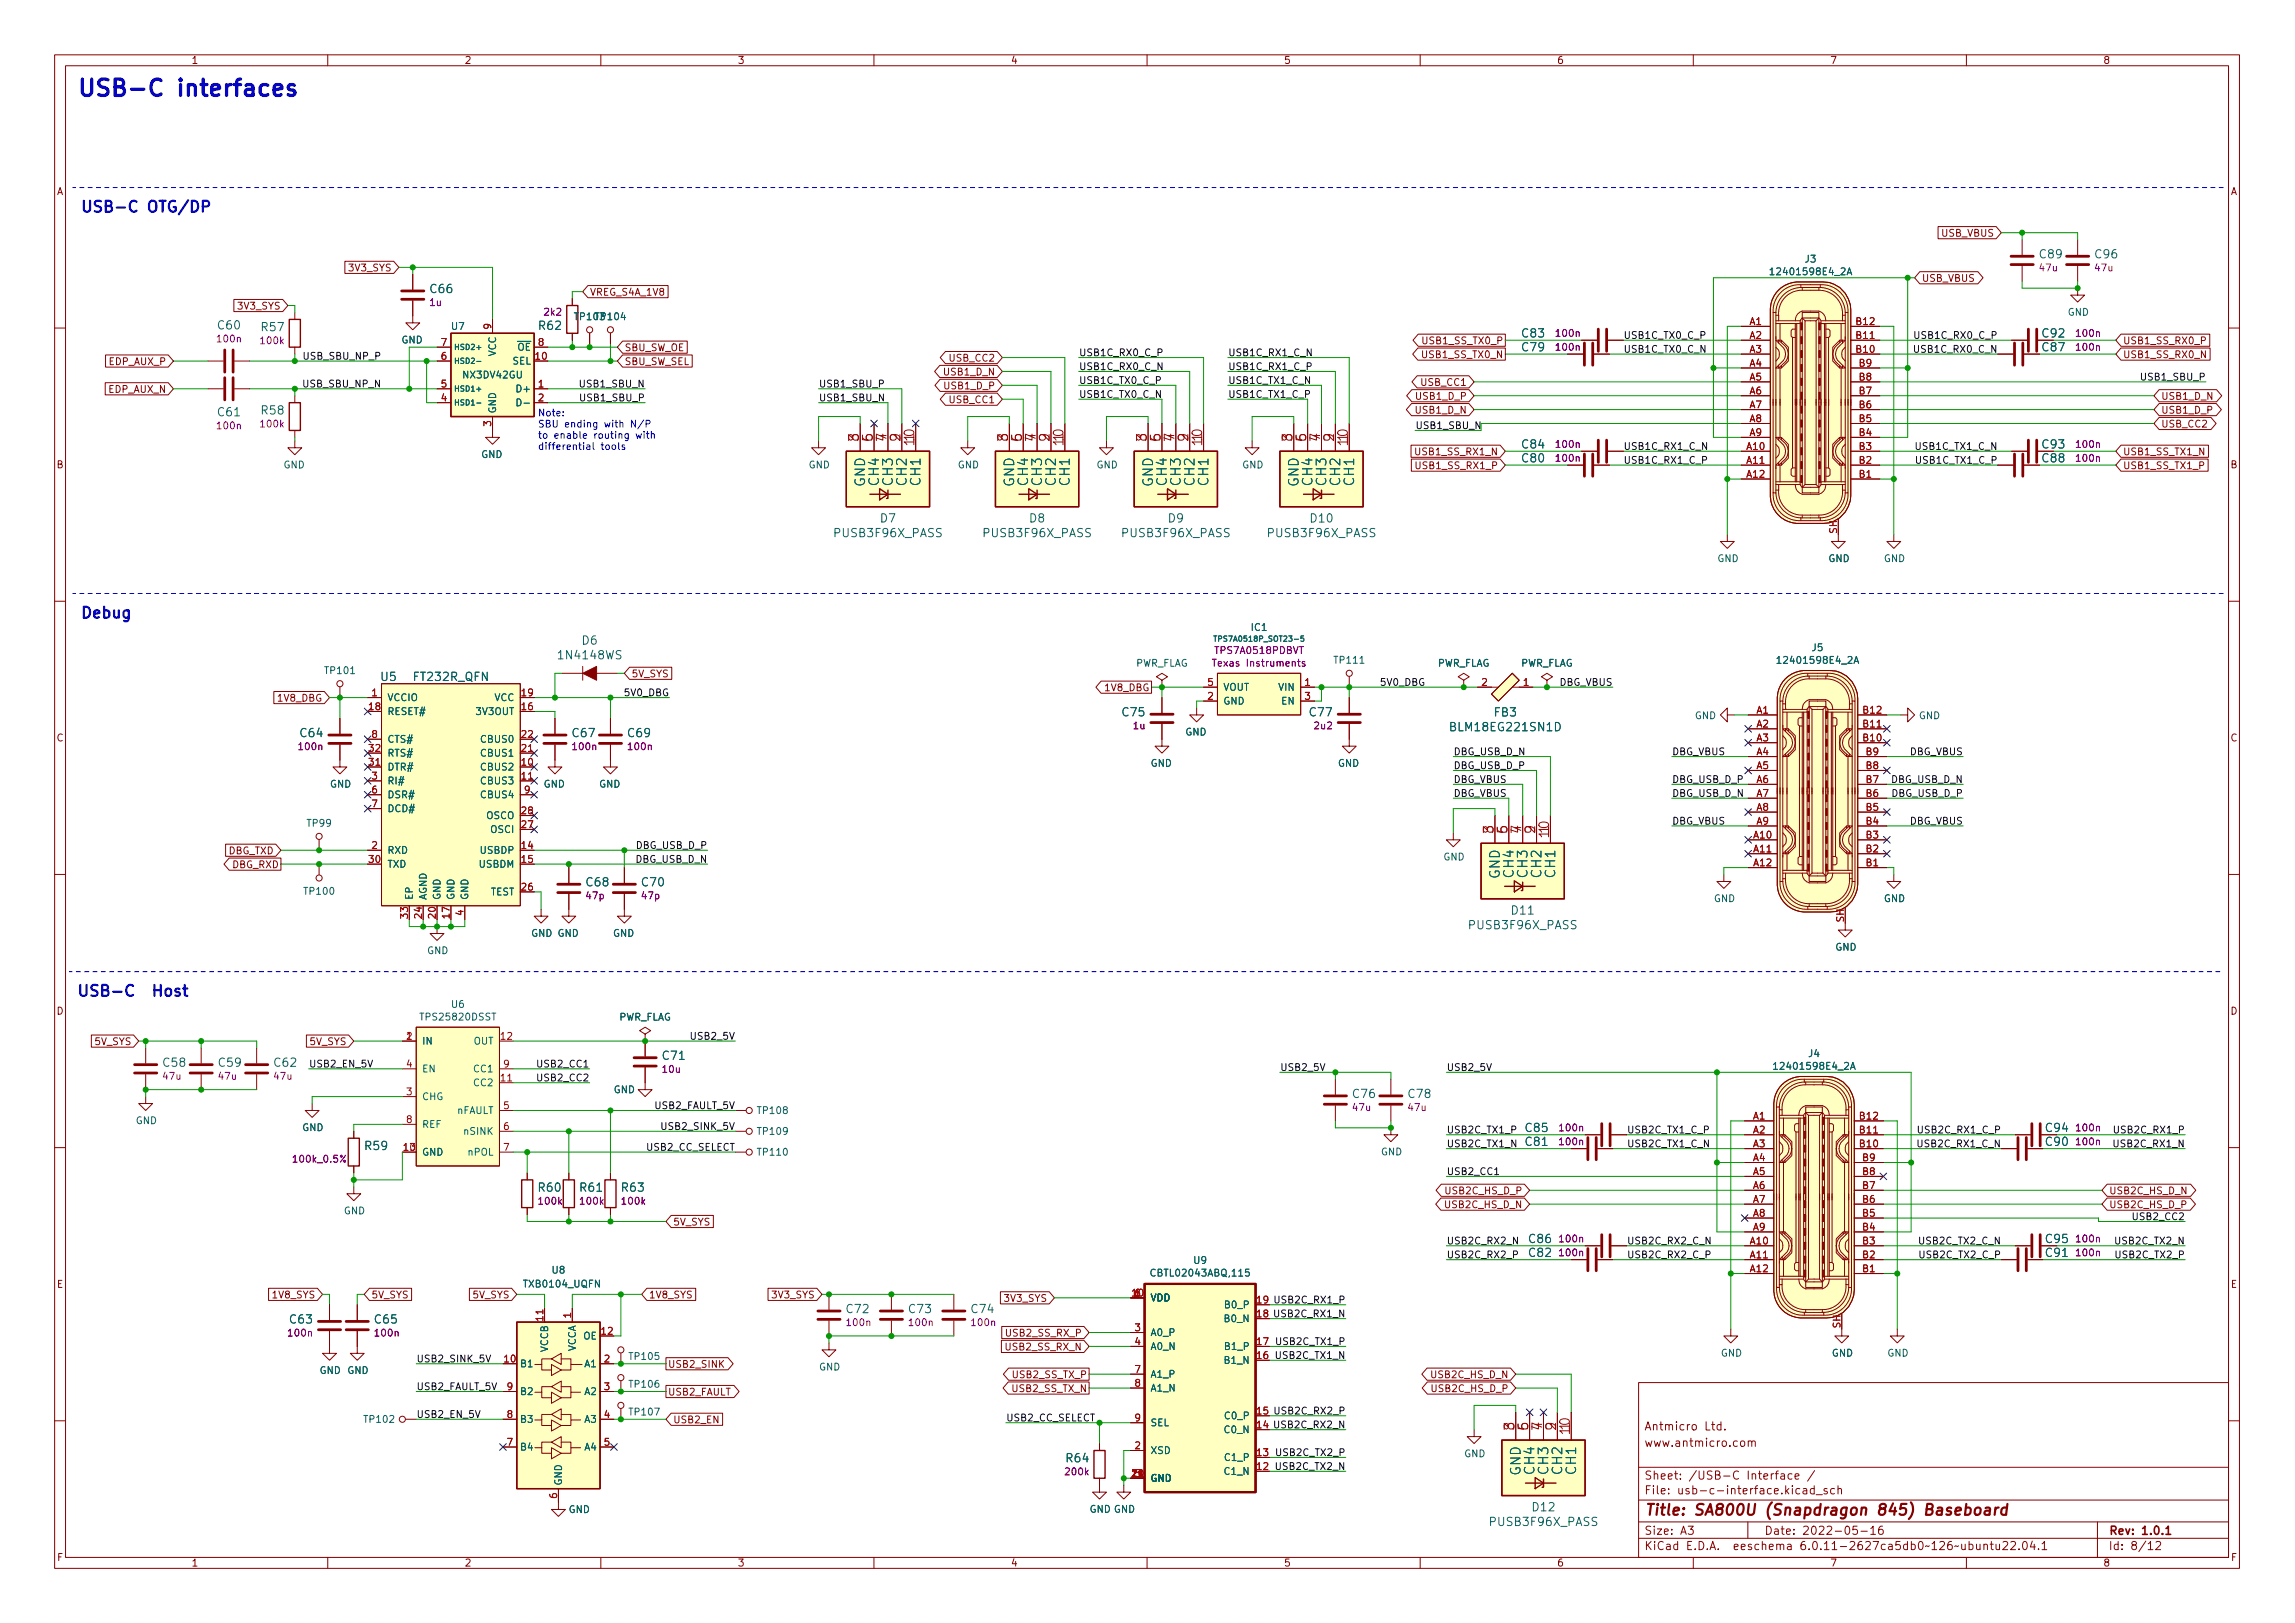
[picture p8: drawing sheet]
<svg xmlns="http://www.w3.org/2000/svg" width="420mm" height="297mm" viewBox="0 0 420 297" stroke-linecap="round" stroke-linejoin="round" font-family="sans-serif">
<defs><g id="words">
<g font-size="4.2" fill="#0000c2">
<text x="14" y="17.6">USB-C</text>
<text x="32.6" y="17.6">interfaces</text>
</g>
<g font-size="2.8" fill="#0000c2">
<text x="14.6" y="38.8">USB-C</text>
<text x="27" y="38.8">OTG/DP</text>
<text x="14.6" y="113.1">Debug</text>
<text x="14" y="182.4">USB-C</text>
<text x="28.3" y="182.4">Host</text>
</g>
<g font-size="2.8" fill="#840000">
<text x="301" y="277.9">Title:</text>
<text x="310.2" y="277.9">SA800U</text>
<text x="323.6" y="277.9">(Snapdragon</text>
<text x="344.5" y="277.9">845)</text>
<text x="353.4" y="277.9">Baseboard</text>
</g>
<g font-size="2.5" fill="#a90000">
<text x="157.2" y="81" transform="rotate(-90 157.2 81)">8</text>
<text x="159.8" y="81" transform="rotate(-90 159.8 81)">5</text>
<text x="162.3" y="81" transform="rotate(-90 162.3 81)">7</text>
<text x="164.8" y="81" transform="rotate(-90 164.8 81)">2</text>
<text x="167.4" y="81" transform="rotate(-90 167.4 81)">1</text>
<text x="184.5" y="81" transform="rotate(-90 184.5 81)">8</text>
<text x="187.1" y="81" transform="rotate(-90 187.1 81)">5</text>
<text x="189.6" y="81" transform="rotate(-90 189.6 81)">7</text>
<text x="192.2" y="81" transform="rotate(-90 192.2 81)">2</text>
<text x="194.7" y="81" transform="rotate(-90 194.7 81)">1</text>
<text x="209.9" y="81" transform="rotate(-90 209.9 81)">8</text>
<text x="212.5" y="81" transform="rotate(-90 212.5 81)">5</text>
<text x="215" y="81" transform="rotate(-90 215 81)">7</text>
<text x="217.6" y="81" transform="rotate(-90 217.6 81)">2</text>
<text x="220.1" y="81" transform="rotate(-90 220.1 81)">1</text>
<text x="236.6" y="81" transform="rotate(-90 236.6 81)">8</text>
<text x="239.1" y="81" transform="rotate(-90 239.1 81)">5</text>
<text x="241.7" y="81" transform="rotate(-90 241.7 81)">7</text>
<text x="244.2" y="81" transform="rotate(-90 244.2 81)">2</text>
<text x="246.8" y="81" transform="rotate(-90 246.8 81)">1</text>
<text x="273.4" y="152.7" transform="rotate(-90 273.4 152.7)">8</text>
<text x="276" y="152.7" transform="rotate(-90 276 152.7)">5</text>
<text x="278.5" y="152.7" transform="rotate(-90 278.5 152.7)">7</text>
<text x="281.1" y="152.7" transform="rotate(-90 281.1 152.7)">2</text>
<text x="283.6" y="152.7" transform="rotate(-90 283.6 152.7)">1</text>
<text x="277.2" y="261.9" transform="rotate(-90 277.2 261.9)">8</text>
<text x="279.8" y="261.9" transform="rotate(-90 279.8 261.9)">5</text>
<text x="282.3" y="261.9" transform="rotate(-90 282.3 261.9)">7</text>
<text x="284.9" y="261.9" transform="rotate(-90 284.9 261.9)">2</text>
<text x="287.4" y="261.9" transform="rotate(-90 287.4 261.9)">1</text>
</g>
<g font-size="2.5" fill="#006464">
<text x="158.9" y="89.2" transform="rotate(-90 158.9 89.2)">GND</text>
<text x="161.5" y="89.1" transform="rotate(-90 161.5 89.1)">CH4</text>
<text x="164" y="89.1" transform="rotate(-90 164 89.1)">CH3</text>
<text x="166.5" y="89.1" transform="rotate(-90 166.5 89.1)">CH2</text>
<text x="169.1" y="89.1" transform="rotate(-90 169.1 89.1)">CH1</text>
<text x="186.2" y="89.2" transform="rotate(-90 186.2 89.2)">GND</text>
<text x="188.8" y="89.1" transform="rotate(-90 188.8 89.1)">CH4</text>
<text x="191.3" y="89.1" transform="rotate(-90 191.3 89.1)">CH3</text>
<text x="193.8" y="89.1" transform="rotate(-90 193.8 89.1)">CH2</text>
<text x="196.4" y="89.1" transform="rotate(-90 196.4 89.1)">CH1</text>
<text x="211.6" y="89.2" transform="rotate(-90 211.6 89.2)">GND</text>
<text x="214.2" y="89.1" transform="rotate(-90 214.2 89.1)">CH4</text>
<text x="216.7" y="89.1" transform="rotate(-90 216.7 89.1)">CH3</text>
<text x="219.2" y="89.1" transform="rotate(-90 219.2 89.1)">CH2</text>
<text x="221.8" y="89.1" transform="rotate(-90 221.8 89.1)">CH1</text>
<text x="238.3" y="89.2" transform="rotate(-90 238.3 89.2)">GND</text>
<text x="240.8" y="89.1" transform="rotate(-90 240.8 89.1)">CH4</text>
<text x="243.4" y="89.1" transform="rotate(-90 243.4 89.1)">CH3</text>
<text x="245.9" y="89.1" transform="rotate(-90 245.9 89.1)">CH2</text>
<text x="248.4" y="89.1" transform="rotate(-90 248.4 89.1)">CH1</text>
<text x="275.1" y="160.9" transform="rotate(-90 275.1 160.9)">GND</text>
<text x="277.7" y="160.8" transform="rotate(-90 277.7 160.8)">CH4</text>
<text x="280.2" y="160.8" transform="rotate(-90 280.2 160.8)">CH3</text>
<text x="282.7" y="160.8" transform="rotate(-90 282.7 160.8)">CH2</text>
<text x="285.3" y="160.8" transform="rotate(-90 285.3 160.8)">CH1</text>
<text x="278.9" y="270.1" transform="rotate(-90 278.9 270.1)">GND</text>
<text x="281.5" y="270.1" transform="rotate(-90 281.5 270.1)">CH4</text>
<text x="284" y="270.1" transform="rotate(-90 284 270.1)">CH3</text>
<text x="286.5" y="270.1" transform="rotate(-90 286.5 270.1)">CH2</text>
<text x="289.1" y="270.1" transform="rotate(-90 289.1 270.1)">CH1</text>
</g>
<g font-size="2.1" fill="#006464">
<text x="373.1" y="47.7">C89</text>
<text x="383.3" y="47.7">C96</text>
<text x="78.5" y="54.1">C66</text>
<text x="39.6" y="60.8">C60</text>
<text x="47.6" y="61.1">R57</text>
<text x="98.4" y="60.8">R62</text>
<text x="278.4" y="62.2">C83</text>
<text x="278.4" y="64.8">C79</text>
<text x="373.6" y="64.8">C87</text>
<text x="39.6" y="76.7">C61</text>
<text x="47.6" y="76.3">R58</text>
<text x="278.4" y="82.5">C84</text>
<text x="278.4" y="85.1">C80</text>
<text x="373.6" y="85.1">C88</text>
<text x="152.4" y="98.8">PUSB3F96X_PASS</text>
<text x="161" y="96.1">D7</text>
<text x="179.7" y="98.8">PUSB3F96X_PASS</text>
<text x="188.3" y="96.1">D8</text>
<text x="205.1" y="98.8">PUSB3F96X_PASS</text>
<text x="213.7" y="96.1">D9</text>
<text x="231.8" y="98.8">PUSB3F96X_PASS</text>
<text x="239.6" y="96.1">D10</text>
<text x="106.4" y="118.4">D6</text>
<text x="69.5" y="125.1">U5</text>
<text x="75.5" y="125.1">FT232R_QFN</text>
<text x="101.9" y="121.1">1N4148WS</text>
<text x="205.2" y="131.6">C75</text>
<text x="239.5" y="131.6">C77</text>
<text x="273.4" y="131.6">FB3</text>
<text x="54.7" y="135.4">C64</text>
<text x="104.5" y="135.4">C67</text>
<text x="114.7" y="135.4">C69</text>
<text x="265.2" y="134.3">BLM18EG221SN1D</text>
<text x="107.1" y="162.7">C68</text>
<text x="117.2" y="162.7">C70</text>
<text x="276.5" y="167.8">D11</text>
<text x="268.6" y="170.5">PUSB3F96X_PASS</text>
<text x="29.6" y="195.7">C58</text>
<text x="39.8" y="195.7">C59</text>
<text x="49.9" y="195.7">C62</text>
<text x="121.1" y="194.4">C71</text>
<text x="247.4" y="201.4">C76</text>
<text x="257.6" y="201.4">C78</text>
<text x="279" y="207.6">C85</text>
<text x="66.6" y="210.9">R59</text>
<text x="279" y="210.2">C81</text>
<text x="374.3" y="210.2">C90</text>
<text x="98.3" y="218.6">R60</text>
<text x="105.9" y="218.6">R61</text>
<text x="113.6" y="218.6">R63</text>
<text x="279.7" y="228">C86</text>
<text x="279.7" y="230.5">C82</text>
<text x="374.3" y="230.5">C91</text>
<text x="52.8" y="242.7">C63</text>
<text x="68.3" y="242.7">C65</text>
<text x="154.7" y="240.8">C72</text>
<text x="166.1" y="240.8">C73</text>
<text x="177.6" y="240.8">C74</text>
<text x="194.9" y="268.1">R64</text>
<text x="272.4" y="279.7">PUSB3F96X_PASS</text>
<text x="280.3" y="277.1">D12</text>
</g>
<g font-size="2.1" fill="#840000">
<text x="373.6" y="62.2">C92</text>
<text x="373.6" y="82.5">C93</text>
<text x="374.3" y="207.6">C94</text>
<text x="374.3" y="228">C95</text>
<text x="301" y="262.2">Antmicro</text>
<text x="312.1" y="262.2">Ltd.</text>
<text x="301" y="265.2">www.antmicro.com</text>
<text x="301" y="273.9">File:</text>
<text x="301" y="271.2">Sheet:</text>
<text x="307.4" y="273.9">usb-c-interface.kicad_sch</text>
<text x="309.2" y="271.2">/USB-C</text>
<text x="319.9" y="271.2">Interface</text>
<text x="331.2" y="271.2">/</text>
<text x="301" y="281.3">Size:</text>
<text x="307.6" y="281.3">A3</text>
<text x="323" y="281.3">Date:</text>
<text x="330" y="281.3">2022-05-16</text>
<text x="386" y="281.3">Rev:</text>
<text x="392.1" y="281.3">1.0.1</text>
<text x="301" y="284.1">KiCad</text>
<text x="308.7" y="284.1">E.D.A.</text>
<text x="317.6" y="284.1">eeschema</text>
<text x="330" y="284.1">6.0.11-2627ca5db0~126~ubuntu22.04.1</text>
<text x="386" y="284.1">Id:</text>
<text x="390.1" y="284.1">8/12</text>
</g>
<g font-size="1.8" fill="#840000">
<text x="35" y="12.1">1</text>
<text x="85" y="12.1">2</text>
<text x="135" y="12.1">3</text>
<text x="185" y="12.1">4</text>
<text x="235" y="12.1">5</text>
<text x="285" y="12.1">6</text>
<text x="335" y="12.1">7</text>
<text x="385" y="12.1">8</text>
<text x="10.4" y="36.1">A</text>
<text x="408.4" y="36.1">A</text>
<text x="355.3" y="43.7">USB_VBUS</text>
<text x="63.6" y="50">3V3_SYS</text>
<text x="351.8" y="51.9">USB_VBUS</text>
<text x="43.3" y="57">3V3_SYS</text>
<text x="107.9" y="54.5">VREG_S4A_1V8</text>
<text x="114.3" y="64.6">SBU_SW_OE</text>
<text x="260.1" y="65.9">USB1_SS_TX0_N</text>
<text x="260.1" y="63.4">USB1_SS_TX0_P</text>
<text x="388.6" y="63.4">USB1_SS_RX0_P</text>
<text x="388.6" y="65.9">USB1_SS_RX0_N</text>
<text x="19.8" y="67.2">EDP_AUX_P</text>
<text x="114.3" y="67.2">SBU_SW_SEL</text>
<text x="172.5" y="69.1">USB1_D_N</text>
<text x="172.6" y="71.6">USB1_D_P</text>
<text x="173.6" y="66.6">USB_CC2</text>
<text x="259.9" y="71">USB_CC1</text>
<text x="19.7" y="72.3">EDP_AUX_N</text>
<text x="173.6" y="74.2">USB_CC1</text>
<text x="258.9" y="76.1">USB1_D_N</text>
<text x="259" y="73.5">USB1_D_P</text>
<text x="395.6" y="76.1">USB1_D_P</text>
<text x="395.6" y="73.5">USB1_D_N</text>
<text x="258.8" y="83.7">USB1_SS_RX1_N</text>
<text x="388.6" y="83.7">USB1_SS_TX1_N</text>
<text x="395.6" y="78.6">USB_CC2</text>
<text x="10.3" y="86.1">B</text>
<text x="258.9" y="86.2">USB1_SS_RX1_P</text>
<text x="388.6" y="86.2">USB1_SS_TX1_P</text>
<text x="408.3" y="86.1">B</text>
<text x="115.6" y="124.3">5V_SYS</text>
<text x="50.6" y="128.8">1V8_DBG</text>
<text x="202.1" y="126.9">1V8_DBG</text>
<text x="10.3" y="136.1">C</text>
<text x="408.3" y="136.1">C</text>
<text x="41.8" y="156.7">DBG_TXD</text>
<text x="42.4" y="159.3">DBG_RXD</text>
<text x="10.3" y="186.1">D</text>
<text x="17.2" y="191.6">5V_SYS</text>
<text x="56.6" y="191.6">5V_SYS</text>
<text x="408.3" y="186.1">D</text>
<text x="264.3" y="221.5">USB2C_HS_D_N</text>
<text x="264.3" y="219">USB2C_HS_D_P</text>
<text x="386.1" y="221.5">USB2C_HS_D_P</text>
<text x="386.1" y="219">USB2C_HS_D_N</text>
<text x="123.2" y="224.7">5V_SYS</text>
<text x="10.3" y="236.1">E</text>
<text x="49.6" y="238">1V8_SYS</text>
<text x="67.9" y="238">5V_SYS</text>
<text x="86.4" y="238">5V_SYS</text>
<text x="118.7" y="238">1V8_SYS</text>
<text x="141.1" y="238">3V3_SYS</text>
<text x="183.6" y="238.6">3V3_SYS</text>
<text x="229.9" y="238.5">19 USB2C_RX1_P</text>
<text x="408.3" y="236.1">E</text>
<text x="183.9" y="245">USB2_SS_RX_P</text>
<text x="229.9" y="241.1">18 USB2C_RX1_N</text>
<text x="122.2" y="250.7">USB2_SINK</text>
<text x="183.8" y="247.5">USB2_SS_RX_N</text>
<text x="122.2" y="255.8">USB2_FAULT</text>
<text x="185.1" y="255.1">USB2_SS_TX_N</text>
<text x="185.1" y="252.6">USB2_SS_TX_P</text>
<text x="261.7" y="252.6">USB2C_HS_D_N</text>
<text x="261.8" y="255.1">USB2C_HS_D_P</text>
<text x="123.2" y="260.9">USB2_EN</text>
<text x="229.9" y="261.4">14 USB2C_RX2_N</text>
<text x="229.9" y="258.9">15 USB2C_RX2_P</text>
<text x="10.4" y="286.1">F</text>
<text x="35" y="287.1">1</text>
<text x="85" y="287.1">2</text>
<text x="135" y="287.1">3</text>
<text x="185" y="287.1">4</text>
<text x="235" y="287.1">5</text>
<text x="285" y="287.1">6</text>
<text x="335" y="287.1">7</text>
<text x="385" y="287.1">8</text>
<text x="408.4" y="286.1">F</text>
</g>
<g font-size="1.8" fill="#006464">
<text x="323.7" y="50.7">12401598E4_2A</text>
<text x="330.3" y="48.4">J3</text>
<text x="104.9" y="59">TP103</text>
<text x="108.8" y="59">TP104</text>
<text x="378.5" y="58.2">GND</text>
<text x="73.4" y="63.2">GND</text>
<text x="82.5" y="60.7">U7</text>
<text x="91.2" y="65.3" transform="rotate(-90 91.2 65.3)">VCC</text>
<text x="94.7" y="64.6">~{OE}</text>
<text x="84.5" y="69.6">NX3DV42GU</text>
<text x="93.7" y="67.1">SEL</text>
<text x="91.2" y="75.7" transform="rotate(-90 91.2 75.7)">GND</text>
<text x="94.3" y="72.2">D+</text>
<text x="94.3" y="74.7">D-</text>
<text x="51.8" y="86.1">GND</text>
<text x="88" y="84.2">GND</text>
<text x="148" y="86.1">GND</text>
<text x="175.3" y="86.1">GND</text>
<text x="200.7" y="86.1">GND</text>
<text x="227.4" y="86.1">GND</text>
<text x="314.3" y="103.2">GND</text>
<text x="334.7" y="103.2">GND</text>
<text x="344.8" y="103.2">GND</text>
<text x="228.9" y="115.8">IC1</text>
<text x="331.6" y="119.5">J5</text>
<text x="59.2" y="123.7">TP101</text>
<text x="207.9" y="122.4">PWR_FLAG</text>
<text x="244" y="121.8">TP111</text>
<text x="263.2" y="122.4">PWR_FLAG</text>
<text x="278.4" y="122.4">PWR_FLAG</text>
<text x="325" y="121.9">12401598E4_2A</text>
<text x="70.9" y="128.7">VCCIO</text>
<text x="70.9" y="131.2">RESET#</text>
<text x="86.9" y="131.2">3V3OUT</text>
<text x="90.5" y="128.7">VCC</text>
<text x="223.9" y="129.3">GND</text>
<text x="223.9" y="126.8">VOUT</text>
<text x="233.9" y="126.8">VIN</text>
<text x="234.5" y="129.3">EN</text>
<text x="310.2" y="132">GND</text>
<text x="351.2" y="132">GND</text>
<text x="70.9" y="136.3">CTS#</text>
<text x="87.8" y="136.3">CBUS0</text>
<text x="216.9" y="135">GND</text>
<text x="70.9" y="143.9">RI#</text>
<text x="70.9" y="141.4">DTR#</text>
<text x="70.9" y="138.9">RTS#</text>
<text x="87.8" y="141.4">CBUS2</text>
<text x="87.8" y="143.9">CBUS3</text>
<text x="87.8" y="138.9">CBUS1</text>
<text x="210.6" y="140.7">GND</text>
<text x="244.9" y="140.7">GND</text>
<text x="60.3" y="144.5">GND</text>
<text x="70.9" y="146.5">DSR#</text>
<text x="70.9" y="149">DCD#</text>
<text x="87.8" y="146.5">CBUS4</text>
<text x="99.5" y="144.5">GND</text>
<text x="109.6" y="144.5">GND</text>
<text x="56" y="151.7">TP99</text>
<text x="88.9" y="150.3">OSCO</text>
<text x="89.7" y="152.8">OSCI</text>
<text x="70.9" y="156.6">RXD</text>
<text x="70.9" y="159.2">TXD</text>
<text x="87.6" y="159.2">USBDM</text>
<text x="87.7" y="156.6">USBDP</text>
<text x="264.2" y="157.9">GND</text>
<text x="55.4" y="164.1">TP100</text>
<text x="76" y="164.8" transform="rotate(-90 76 164.8)">EP</text>
<text x="78.5" y="164.8" transform="rotate(-90 78.5 164.8)">AGND</text>
<text x="81" y="164.8" transform="rotate(-90 81 164.8)">GND</text>
<text x="83.6" y="164.8" transform="rotate(-90 83.6 164.8)">GND</text>
<text x="86.1" y="164.8" transform="rotate(-90 86.1 164.8)">GND</text>
<text x="89.8" y="164.3">TEST</text>
<text x="313.7" y="165.5">GND</text>
<text x="344.8" y="165.5">GND</text>
<text x="97.2" y="171.8">GND GND</text>
<text x="112.2" y="171.8">GND</text>
<text x="78.1" y="175">GND</text>
<text x="335.9" y="174.4">GND</text>
<text x="82.5" y="184.8">U6</text>
<text x="76.7" y="187.1">TPS25820DSST</text>
<text x="77.2" y="191.6">IN</text>
<text x="86.6" y="191.6">OUT</text>
<text x="113.3" y="187.2">PWR_FLAG</text>
<text x="77.2" y="196.6">EN</text>
<text x="86.5" y="196.6">CC1</text>
<text x="324.4" y="196.2">12401598E4_2A</text>
<text x="330.9" y="193.8">J4</text>
<text x="77.2" y="201.7">CHG</text>
<text x="86.5" y="199.2">CC2</text>
<text x="112.3" y="200.4">GND</text>
<text x="24.8" y="206.1">GND</text>
<text x="55.3" y="207.4">GND</text>
<text x="77.2" y="206.8">REF</text>
<text x="83.6" y="204.3">nFAULT</text>
<text x="84.7" y="208.1">nSINK</text>
<text x="138.4" y="204.3">TP108</text>
<text x="138.4" y="208.1">TP109</text>
<text x="77.2" y="211.9">GND</text>
<text x="85.5" y="211.9">nPOL</text>
<text x="138.4" y="211.9">TP110</text>
<text x="252.8" y="211.8">GND</text>
<text x="62.9" y="222.6">GND</text>
<text x="100.9" y="233.5">U8</text>
<text x="218.4" y="231.7">U9</text>
<text x="95.6" y="236">TXB0104_UQFN</text>
<text x="210.4" y="234">CBTL02043ABQ,115</text>
<text x="210.6" y="238.5">VDD</text>
<text x="224" y="239.8">B0_P</text>
<text x="106.7" y="245.5">OE</text>
<text x="210.6" y="244.9">A0_P</text>
<text x="223.9" y="242.4">B0_N</text>
<text x="58.4" y="251.8">GND GND</text>
<text x="95.1" y="250.6">B1</text>
<text x="100.7" y="247.5" transform="rotate(-90 100.7 247.5)">VCCB</text>
<text x="105.8" y="247.3" transform="rotate(-90 105.8 247.3)">VCCA</text>
<text x="106.9" y="250.6">A1</text>
<text x="114.9" y="249.3">TP105</text>
<text x="149.9" y="251.2">GND</text>
<text x="210.6" y="247.4">A0_N</text>
<text x="223.9" y="250">B1_N</text>
<text x="224" y="247.4">B1_P</text>
<text x="315" y="248.7">GND</text>
<text x="335.3" y="248.7">GND</text>
<text x="345.5" y="248.7">GND</text>
<text x="95.1" y="255.7">B2</text>
<text x="106.9" y="255.7">A2</text>
<text x="114.9" y="254.3">TP106</text>
<text x="210.6" y="252.5">A1_P</text>
<text x="210.6" y="255.1">A1_N</text>
<text x="66.4" y="260.8">TP102</text>
<text x="95.1" y="260.8">B3</text>
<text x="106.9" y="260.8">A3</text>
<text x="114.9" y="259.4">TP107</text>
<text x="210.6" y="261.4">SEL</text>
<text x="223.9" y="262.7">C0_N</text>
<text x="224" y="260.1">C0_P</text>
<text x="95.1" y="265.9">B4</text>
<text x="106.9" y="265.9">A4</text>
<text x="210.6" y="266.5">XSD</text>
<text x="224" y="267.8">C1_P</text>
<text x="268" y="267.1">GND</text>
<text x="103.3" y="271.9" transform="rotate(-90 103.3 271.9)">GND</text>
<text x="210.6" y="271.6">GND</text>
<text x="223.9" y="270.3">C1_N</text>
<text x="104" y="277.3">GND</text>
<text x="199.4" y="277.2">GND GND</text>
</g>
<g font-size="1.8" fill="#840084">
<text x="373.1" y="50">47u</text>
<text x="383.3" y="50">47u</text>
<text x="78.5" y="56.4">1u</text>
<text x="99.4" y="58.1">2k2</text>
<text x="39.4" y="63">100n</text>
<text x="47.4" y="63.4">100k</text>
<text x="284.6" y="62">100n</text>
<text x="284.6" y="64.6">100n</text>
<text x="379.8" y="64.6">100n</text>
<text x="379.8" y="62">100n</text>
<text x="39.4" y="78.9">100n</text>
<text x="47.4" y="78.6">100k</text>
<text x="284.6" y="82.3">100n</text>
<text x="379.8" y="82.3">100n</text>
<text x="284.6" y="84.9">100n</text>
<text x="379.8" y="84.9">100n</text>
<text x="221.8" y="122.4">Texas</text>
<text x="222.2" y="120.1">TPS7A0518PDBVT</text>
<text x="228.1" y="122.4">Instruments</text>
<text x="54.4" y="137.7">100n</text>
<text x="104.5" y="137.7">100n</text>
<text x="114.7" y="137.7">100n</text>
<text x="207.3" y="133.8">1u</text>
<text x="240.4" y="133.8">2u2</text>
<text x="107.1" y="165">47p</text>
<text x="117.2" y="165">47p</text>
<text x="29.6" y="198">47u</text>
<text x="39.8" y="198">47u</text>
<text x="49.9" y="198">47u</text>
<text x="121" y="196.7">10u</text>
<text x="247.4" y="203.7">47u</text>
<text x="257.6" y="203.7">47u</text>
<text x="285.2" y="207.4">100n</text>
<text x="285.2" y="210">100n</text>
<text x="379.8" y="210">100n</text>
<text x="379.8" y="207.4">100n</text>
<text x="53.3" y="213.1">100k_0.5%</text>
<text x="98.3" y="220.8">100k</text>
<text x="105.9" y="220.8">100k</text>
<text x="113.5" y="220.8">100k</text>
<text x="285.2" y="227.8">100n</text>
<text x="379.8" y="227.8">100n</text>
<text x="285.2" y="230.3">100n</text>
<text x="379.8" y="230.3">100n</text>
<text x="52.5" y="245">100n</text>
<text x="68.3" y="245">100n</text>
<text x="154.7" y="243.1">100n</text>
<text x="166.1" y="243.1">100n</text>
<text x="177.5" y="243.1">100n</text>
<text x="194.7" y="270.4">200k</text>
</g>
<g font-size="1.8" fill="#a90000">
<text x="320.2" y="59.5">A1</text>
<text x="339.6" y="59.5">B12</text>
<text x="80.6" y="65.8">6</text>
<text x="80.6" y="63.3">7</text>
<text x="89.9" y="60.4" transform="rotate(-90 89.9 60.4)">9</text>
<text x="97.8" y="65.8">10</text>
<text x="98.4" y="63.3">8</text>
<text x="320.2" y="62">A2</text>
<text x="320.2" y="64.6">A3</text>
<text x="339.6" y="64.6">B10</text>
<text x="339.6" y="62">B11</text>
<text x="80.6" y="70.9">5</text>
<text x="98.4" y="70.9">1</text>
<text x="320.2" y="67.1">A4</text>
<text x="320.2" y="69.6">A5</text>
<text x="340.2" y="69.6">B8</text>
<text x="340.2" y="67.1">B9</text>
<text x="80.6" y="73.4">4</text>
<text x="98.4" y="73.4">2</text>
<text x="320.2" y="72.2">A6</text>
<text x="320.2" y="74.7">A7</text>
<text x="320.2" y="77.3">A8</text>
<text x="340.2" y="77.3">B5</text>
<text x="340.2" y="74.7">B6</text>
<text x="340.2" y="72.2">B7</text>
<text x="89.9" y="78.2" transform="rotate(-90 89.9 78.2)">3</text>
<text x="319.6" y="82.3">A10</text>
<text x="320.2" y="79.8">A9</text>
<text x="340.2" y="82.3">B3</text>
<text x="340.2" y="79.8">B4</text>
<text x="319.6" y="84.9">A11</text>
<text x="319.6" y="87.4">A12</text>
<text x="340.2" y="87.4">B1</text>
<text x="340.2" y="84.9">B2</text>
<text x="336.3" y="97.8" transform="rotate(-90 336.3 97.8)">SH</text>
<text x="220.9" y="125.5">5</text>
<text x="238.7" y="125.5">1</text>
<text x="271.1" y="125.5">2</text>
<text x="278.7" y="125.5">1</text>
<text x="67.3" y="130">18</text>
<text x="67.9" y="127.4">1</text>
<text x="95.2" y="130">16</text>
<text x="95.2" y="127.4">19</text>
<text x="220.9" y="128.1">2</text>
<text x="238.7" y="128.1">3</text>
<text x="321.5" y="130.6">A1</text>
<text x="340.9" y="130.6">B12</text>
<text x="67.3" y="137.6">32</text>
<text x="67.9" y="135">8</text>
<text x="95.2" y="137.6">21</text>
<text x="95.2" y="135">22</text>
<text x="321.5" y="133.1">A2</text>
<text x="321.5" y="135.7">A3</text>
<text x="340.9" y="135.7">B10</text>
<text x="340.9" y="133.1">B11</text>
<text x="67.3" y="140.1">31</text>
<text x="67.9" y="142.7">3</text>
<text x="95.2" y="140.1">10</text>
<text x="95.2" y="142.7">11</text>
<text x="321.5" y="138.2">A4</text>
<text x="321.5" y="140.8">A5</text>
<text x="321.5" y="143.3">A6</text>
<text x="341.5" y="143.3">B7</text>
<text x="341.5" y="140.8">B8</text>
<text x="341.5" y="138.2">B9</text>
<text x="67.9" y="145.2">6</text>
<text x="67.9" y="147.7">7</text>
<text x="95.2" y="149">28</text>
<text x="95.8" y="145.2">9</text>
<text x="321.5" y="145.8">A7</text>
<text x="321.5" y="148.4">A8</text>
<text x="341.5" y="148.4">B5</text>
<text x="341.5" y="145.8">B6</text>
<text x="67.9" y="155.4">2</text>
<text x="95.2" y="155.4">14</text>
<text x="95.2" y="151.5">27</text>
<text x="320.9" y="153.5">A10</text>
<text x="320.9" y="156">A11</text>
<text x="321.5" y="150.9">A9</text>
<text x="341.5" y="156">B2</text>
<text x="341.5" y="153.5">B3</text>
<text x="341.5" y="150.9">B4</text>
<text x="67.3" y="157.9">30</text>
<text x="95.2" y="157.9">15</text>
<text x="320.9" y="158.5">A12</text>
<text x="341.5" y="158.5">B1</text>
<text x="84.8" y="167.7" transform="rotate(-90 84.8 167.7)">4</text>
<text x="95.2" y="163">26</text>
<text x="74.7" y="168.3" transform="rotate(-90 74.7 168.3)">33</text>
<text x="77.2" y="168.3" transform="rotate(-90 77.2 168.3)">24</text>
<text x="79.8" y="168.3" transform="rotate(-90 79.8 168.3)">20</text>
<text x="82.3" y="168.3" transform="rotate(-90 82.3 168.3)">17</text>
<text x="337.6" y="168.9" transform="rotate(-90 337.6 168.9)">SH</text>
<text x="74.2" y="190.3">1</text>
<text x="91.4" y="190.3">12</text>
<text x="74.2" y="195.4">4</text>
<text x="91.4" y="197.9">11</text>
<text x="92" y="195.4">9</text>
<text x="74.2" y="200.4">3</text>
<text x="92" y="203">5</text>
<text x="74.2" y="205.5">8</text>
<text x="92" y="206.8">6</text>
<text x="320.8" y="204.9">A1</text>
<text x="320.8" y="207.4">A2</text>
<text x="320.8" y="210">A3</text>
<text x="340.2" y="210">B10</text>
<text x="340.2" y="207.4">B11</text>
<text x="340.2" y="204.9">B12</text>
<text x="73.6" y="210.6">10</text>
<text x="92" y="210.6">7</text>
<text x="320.8" y="212.5">A4</text>
<text x="320.8" y="215">A5</text>
<text x="340.8" y="215">B8</text>
<text x="340.8" y="212.5">B9</text>
<text x="320.8" y="217.6">A6</text>
<text x="320.8" y="220.1">A7</text>
<text x="340.8" y="220.1">B6</text>
<text x="340.8" y="217.6">B7</text>
<text x="320.2" y="227.7">A10</text>
<text x="320.8" y="222.7">A8</text>
<text x="320.8" y="225.2">A9</text>
<text x="340.8" y="227.7">B3</text>
<text x="340.8" y="225.2">B4</text>
<text x="340.8" y="222.7">B5</text>
<text x="320.2" y="230.3">A11</text>
<text x="320.2" y="232.8">A12</text>
<text x="340.8" y="232.8">B1</text>
<text x="340.8" y="230.3">B2</text>
<text x="207" y="237.3">10</text>
<text x="207.6" y="237.3">1</text>
<text x="229.9" y="238.5">19</text>
<text x="99.4" y="242" transform="rotate(-90 99.4 242)">11</text>
<text x="104.5" y="241.4" transform="rotate(-90 104.5 241.4)">1</text>
<text x="109.8" y="244.3">12</text>
<text x="207.6" y="243.6">3</text>
<text x="229.9" y="241.1">18</text>
<text x="336.9" y="243.2" transform="rotate(-90 336.9 243.2)">SH</text>
<text x="92.1" y="249.3">10</text>
<text x="110.4" y="249.3">2</text>
<text x="207.6" y="246.2">4</text>
<text x="207.6" y="251.2">7</text>
<text x="229.9" y="248.7">16</text>
<text x="229.9" y="246.2">17</text>
<text x="92.7" y="254.4">9</text>
<text x="110.4" y="254.4">3</text>
<text x="207.6" y="253.8">8</text>
<text x="92.7" y="259.5">8</text>
<text x="110.4" y="259.5">4</text>
<text x="207.6" y="260.1">9</text>
<text x="229.9" y="261.4">14</text>
<text x="229.9" y="258.9">15</text>
<text x="92.7" y="264.6">7</text>
<text x="110.4" y="264.6">5</text>
<text x="207.6" y="265.2">2</text>
<text x="229.9" y="269">12</text>
<text x="229.9" y="266.5">13</text>
<text x="102" y="274.4" transform="rotate(-90 102 274.4)">6</text>
<text x="207" y="270.3">20</text>
<text x="207.6" y="270.3">51</text>
</g>
<g font-size="1.8" fill="#0f0f0f">
<text x="55.3" y="65.8">USB_SBU_NP_P</text>
<text x="197.5" y="65.2">USB1C_RX0_C_P</text>
<text x="224.8" y="65.2">USB1C_RX1_C_N</text>
<text x="297.2" y="62">USB1C_TX0_C_P</text>
<text x="297.2" y="64.5">USB1C_TX0_C_N</text>
<text x="350.1" y="64.5">USB1C_RX0_C_N</text>
<text x="350.2" y="62">USB1C_RX0_C_P</text>
<text x="55.2" y="70.9">USB_SBU_NP_N</text>
<text x="105.9" y="70.9">USB1_SBU_N</text>
<text x="149.9" y="70.9">USB1_SBU_P</text>
<text x="197.5" y="67.7">USB1C_RX0_C_N</text>
<text x="197.5" y="70.3">USB1C_TX0_C_P</text>
<text x="224.8" y="67.7">USB1C_RX1_C_P</text>
<text x="224.8" y="70.3">USB1C_TX1_C_N</text>
<text x="391.7" y="69.6">USB1_SBU_P</text>
<text x="105.9" y="73.4">USB1_SBU_P</text>
<text x="149.9" y="73.4">USB1_SBU_N</text>
<text x="197.5" y="72.8">USB1C_TX0_C_N</text>
<text x="224.8" y="72.8">USB1C_TX1_C_P</text>
<text x="259.1" y="78.5">USB1_SBU_N</text>
<text x="297.2" y="82.3">USB1C_RX1_C_N</text>
<text x="350.4" y="82.3">USB1C_TX1_C_N</text>
<text x="297.2" y="84.9">USB1C_RX1_C_P</text>
<text x="350.5" y="84.9">USB1C_TX1_C_P</text>
<text x="252.5" y="125.5">5V0_DBG</text>
<text x="285.4" y="125.5">DBG_VBUS</text>
<text x="114.1" y="127.4">5V0_DBG</text>
<text x="266.1" y="143.3">DBG_VBUS</text>
<text x="266.1" y="140.7">DBG_USB_D_P</text>
<text x="266.1" y="138.2">DBG_USB_D_N</text>
<text x="306.1" y="143.3">DBG_USB_D_P</text>
<text x="306.1" y="138.2">DBG_VBUS</text>
<text x="346.1" y="143.3">DBG_USB_D_N</text>
<text x="349.6" y="138.2">DBG_VBUS</text>
<text x="266.1" y="145.8">DBG_VBUS</text>
<text x="306.1" y="145.8">DBG_USB_D_N</text>
<text x="346.2" y="145.8">DBG_USB_D_P</text>
<text x="116.3" y="155.4">DBG_USB_D_P</text>
<text x="306.1" y="150.9">DBG_VBUS</text>
<text x="349.6" y="150.9">DBG_VBUS</text>
<text x="116.3" y="157.9">DBG_USB_D_N</text>
<text x="126.2" y="190.3">USB2_5V</text>
<text x="56.5" y="195.4">USB2_EN_5V</text>
<text x="98.1" y="195.4">USB2_CC1</text>
<text x="98.1" y="197.9">USB2_CC2</text>
<text x="234.3" y="196">USB2_5V</text>
<text x="264.8" y="196">USB2_5V</text>
<text x="119.7" y="203">USB2_FAULT_5V</text>
<text x="120.8" y="206.8">USB2_SINK_5V</text>
<text x="264.8" y="210">USB2C_TX1_N</text>
<text x="264.8" y="207.4">USB2C_TX1_P</text>
<text x="297.8" y="210">USB2C_TX1_C_N</text>
<text x="297.8" y="207.4">USB2C_TX1_C_P</text>
<text x="350.8" y="210">USB2C_RX1_C_N</text>
<text x="350.8" y="207.4">USB2C_RX1_C_P</text>
<text x="386.7" y="210">USB2C_RX1_N</text>
<text x="386.7" y="207.4">USB2C_RX1_P</text>
<text x="118.2" y="210.6">USB2_CC_SELECT</text>
<text x="264.8" y="215">USB2_CC1</text>
<text x="264.8" y="227.7">USB2C_RX2_N</text>
<text x="297.8" y="227.7">USB2C_RX2_C_N</text>
<text x="351.1" y="227.7">USB2C_TX2_C_N</text>
<text x="387" y="227.7">USB2C_TX2_N</text>
<text x="390.2" y="223.3">USB2_CC2</text>
<text x="264.8" y="230.3">USB2C_RX2_P</text>
<text x="297.8" y="230.3">USB2C_RX2_C_P</text>
<text x="351.1" y="230.3">USB2C_TX2_C_P</text>
<text x="387" y="230.3">USB2C_TX2_P</text>
<text x="76.2" y="249.3">USB2_SINK_5V</text>
<text x="233.3" y="248.7">USB2C_TX1_N</text>
<text x="233.3" y="246.2">USB2C_TX1_P</text>
<text x="76.2" y="254.4">USB2_FAULT_5V</text>
<text x="76.2" y="259.5">USB2_EN_5V</text>
<text x="184.1" y="260.1">USB2_CC_SELECT</text>
<text x="233.3" y="269">USB2C_TX2_N</text>
<text x="233.3" y="266.5">USB2C_TX2_P</text>
</g>
<g font-size="1.8" fill="#0000c2">
<text x="98.4" y="76.2">Note:</text>
<text x="98.4" y="78.2">SBU</text>
<text x="98.4" y="80.3">to</text>
<text x="98.4" y="82.3">differential</text>
<text x="101.4" y="80.3">enable</text>
<text x="103.4" y="78.2">ending</text>
<text x="108.8" y="80.3">routing</text>
<text x="110" y="82.3">tools</text>
<text x="110.8" y="78.2">with</text>
<text x="115.7" y="78.2">N/P</text>
<text x="116.7" y="80.3">with</text>
</g>
<g font-size="1.4" fill="#006464">
<text x="83.1" y="64.3">HSD2+</text>
<text x="83.1" y="72">HSD1+</text>
<text x="83.1" y="66.9">HSD2-</text>
<text x="83.1" y="74.5">HSD1-</text>
</g>
<text font-size="1.4" fill="#840084" x="222" y="117.7">TPS7A0518P_SOT23-5</text>
</g></defs>
<g fill="none" stroke="#840000" stroke-width=".18">
<path d="M10 10h400v277h-400zM12 12h396v273h-396zM60 10v2M110 10v2M160 10v2M210 10v2M260 10v2M310 10v2M360 10v2M42.8 54.8h9l.9 1.1-.9 1.1h-9zM54 57.2v1.3M63.1 47.8h9l.9 1.1-.9 1.1h-9z"/>
<path d="M75.6 55v4.1h-1.3l1.3 1.3 1.2-1.3h-1.2M75.6 50.2v2.8M90.2 58.5v2.5M104.8 54.6v1.3M107.6 52.3h14.7v2.2h-14.7l-.9-1.1zM318.8 59.7h5.3M324.6 57.2a4.8 4.8 0 0 1 5.1-5.1h3.5a4.8 4.8 0 0 1 5.1 5.1M325.1 57.7h.5v1M325.1 58.7h4.5M325.1 59.2h4.5M325.6 53.1a5.2 5.2 0 0 1 3.3-1.5h4.9a5.2 5.2 0 0 1 5 5.1v34a5.2 5.2 0 0 1-5 5.1h-4.9a5.1 5.1 0 0 1-4.8-5.1l.1-34.5a4.7 4.7 0 0 1 1.4-3.1zM325.9 59.2v3.1"/>
<path d="M328.7 58.7a1.75 1.75 0 0 1 1.2-1.8h3.1a1.75 1.75 0 0 1 1.3 1.8M328.7 59.2v29M328.9 59.2v29M329.7 52.2v.4h3.5M329.7 52.6a4.7 4.7 0 0 0-4.6 4.6M329.9 58.2h3.1v31h-3.1zM329.9 58.2v-1h3.1v1M329.9 58.2l-.3 .5v30l.3 .5M329.9 52.6v.4M329.9 58.2l.6 .5M330.5 58.7h2v30h-2zM333 58.2l.4 .5v30l-.4 .5"/>
<path d="M333 52.6v.4M333 58.2l-.5 .5M333.2 52.6a4.7 4.7 0 0 1 4.6 4.6M333.2 52.2v.4M333.4 58.7h4.4M333.4 59.2h4.4M334 59.2v29M334.3 59.2v29M337.1 59.2v3.1M337.3 57.7a4.3 4.3 0 0 0-4.3-4.6h-3.1a4.2 4.2 0 0 0-4.3 4.6M337.8 57.7h-.5v1M338.8 59.7h5.4"/>
<path d="M351.5 49.7h10.6l1 1.1-1 1.1h-10.6l-1-1.1zM354.8 41.5h10.6l1 1.1-1 1.1h-10.6zM370.2 43.9v2.7M370.2 48.7v2.8M380.4 52.7v1.3h1.2l-1.2 1.3-1.3-1.3h1.3M380.4 43.9v2.7M380.4 48.7v2.8M10 60h2M19.3 70h11.5l.9 1.2-.9 1.1h-11.5zM19.3 65h11.5l.9 1.1-.9 1.1h-11.5zM38.1 66.1h2.8M38.1 71.2h2.8"/>
<path d="M42.9 66.1h2.8M42.9 71.2h2.8M54 63.5v1.3M54 72.4v1.3M54 78.8v1.2M80 66.1h2.5M80 71.2h2.5M80 73.7h2.5M80 63.5h2.5M90.2 76.2v3.8h-1.3l1.3 1.3 1.2-1.3h-1.2M97.8 66.1h2.5M97.8 71.2h2.5"/>
<path d="M97.8 73.7h2.5M97.8 63.5h2.5M104.8 61v1.3M107.9 61v1.9M111.8 61v1.9M114 62.4h11.8v2.2h-11.8l-1-1.1zM114 65h12.7v2.2h-12.7l-1-1.1zM157.5 77.5v5.1M160 77.5v5.1M162.6 77.5v5.1M165.1 77.5v5.1M167.6 77.5v5.1"/>
<path d="M172.1 66.9h10.5l.9 1.1-.9 1.1h-10.5l-1-1.1zM172.1 69.4h10.5l.9 1.1-.9 1.1h-10.5l-.9-1.1zM173.1 72h9.5l.9 1.1-.9 1.1h-9.5l-1-1.1zM173.1 64.3h9.5l.9 1.1-.9 1.2h-9.5l-1-1.2zM184.8 77.5v5.1M187.3 77.5v5.1M189.9 77.5v5.1M192.4 77.5v5.1M194.9 77.5v5.1M210.2 77.5v5.1M212.7 77.5v5.1M215.3 77.5v5.1"/>
<path d="M217.8 77.5v5.1M220.3 77.5v5.1M236.9 77.5v5.1M239.4 77.5v5.1M241.9 77.5v5.1M244.5 77.5v5.1M247 77.5v5.1M258.4 73.9h10.5l1 1.1-1 1.1h-10.5l-.9-1.1zM258.5 71.3h10.4l1 1.1-1 1.1h-10.4l-1-1.1zM259.4 68.8h9.5l1 1.1-1 1.1h-9.5l-.9-1.1zM259.6 63.7h16v2.2h-16l-1-1.1zM259.6 61.2h16v2.2h-16l-.9-1.1z"/>
<path d="M287 64.8h2.8M289.6 62.3h2.8M291.8 64.8h2.8M294.4 62.3h2.8M318.8 62.3h5.3M318.8 64.8h5.3M318.8 67.3h5.3M318.8 69.9h5.3M318.8 72.4h5.3M318.8 75h5.3M318.8 77.5h5.3M324.1 73.1v1.1"/>
<path d="M324.6 73.1v1.1M325.1 62v-4.8h-.5v33h.5M325.1 62.3h1l1.3 1.2v2.6l-1.3 1.2h-1l1.4-1.4a1.93 1.93 0 0 0 0-2.2zM325.1 63.5l.5 .6 .2 .7M325.1 61.6v24.2M325.6 62.8v-.5a3.2 3.2 0 0 1 1.8 2.5 3.2 3.2 0 0 1-1.8 2.5v-.5M325.8 64.8l-.2 .7-.5 .6M325.9 67.3v12.7M326.1 62.3v.3M326.1 67v.3M328.2 61.8v23.8M328.7 60.2h-.5l-.3 .3v1l.3 .3h.5"/>
<path d="M329.9 73.1v1.1M330.5 73.1v1.1M332.5 73.1v1.1M333 73.1v1.1M334.3 60.2h.5l.2 .3v1l-.2 .3h-.5M334.8 61.8v23.8M335.5 63.5l1.3-1.2h1l-1.4 1.4a1.93 1.93 0 0 0 0 2.2l1.4 1.4h-1l-1.3-1.2zM336.8 62.3v.3M336.8 67v.3M337.1 67.3v12.7M337.2 64.8l.1 .7 .5 .6M337.3 62.8v-.5a3.2 3.2 0 0 0-1.8 2.5 3.2 3.2 0 0 0 1.8 2.5v-.5"/>
<path d="M337.8 62v-4.8h.5v33h-.5M337.8 63.5l-.5 .6-.1 .7M337.8 61.6v24.2M338.3 73.1v1.1M338.8 73.1v1.1M338.8 62.3h5.4M338.8 64.8h5.4M338.8 67.3h5.4M338.8 69.9h5.4M338.8 72.4h5.4M338.8 75h5.4M338.8 77.5h5.4"/>
<path d="M365.8 64.8h2.8M368.3 62.3h2.8M370.6 64.8h2.8M388.3 61.2h16.3v2.2h-16.3l-1-1.1zM388.3 63.7h16.3v2.2h-16.3l-1-1.1zM395.3 76.4h9.5l.9 1.1-.9 1.1h-9.5l-1-1.1zM395.3 73.9h10.4l1 1.1-1 1.1h-10.4l-1-1.1zM395.3 71.3h10.5l.9 1.1-.9 1.1h-10.5l-1-1.1zM403 62.3h.6l.2-.2-.1-.3-.7-.1v1.2M403.8 64.2v1.3l-.8-1.3v1.3M408 60h2M54 80.7v1.3h-1.3l1.3 1.2 1.2-1.2h-1.2"/>
<path d="M149.9 80.7v1.3h1.2l-1.2 1.2-1.3-1.2h1.3M177.2 80.7v1.3h1.2l-1.2 1.2-1.3-1.2h1.3M202.6 80.7v1.3h1.2l-1.2 1.2-1.3-1.2h1.3M229.2 80.7v1.3h1.3l-1.3 1.2-1.2-1.2h1.2M258.3 81.5h16.3l1 1.1-1 1.1h-16.3zM258.4 84h16.2l1 1.1-1 1.1h-16.2zM273.3 85.2l.6-.1 .1-.2-.1-.3-.6-.1v1.3M273.9 82v1.3l-.7-1.3v1.3M287 85.1h2.8M289.6 82.6h2.8M291.8 85.1h2.8M294.4 82.6h2.8"/>
<path d="M316.2 97.8v1.3h1.3l-1.3 1.3-1.2-1.3h1.2M318.8 82.6h5.3M318.8 85.1h5.3M318.8 87.7h5.3M318.8 80h5.3M324.6 90.2a4.8 4.8 0 0 0 5.1 5.1h3.5a4.8 4.8 0 0 0 5.1-5.1M325.1 85.4v4.8M325.1 80h1l1.3 1.3v2.6l-1.3 1.2h-1l1.4-1.4a1.93 1.93 0 0 0 0-2.2zM325.1 81.3l.5 .6 .2 .7M325.1 90.2a4.7 4.7 0 0 0 4.6 4.6M325.1 88.7h4.5M325.1 88.2h4.5"/>
<path d="M325.6 88.7v1h-.5M325.6 80.6v-.6a3.2 3.2 0 0 1 1.8 2.6 3.2 3.2 0 0 1-1.8 2.5v-.5M325.8 82.6l-.2 .7-.5 .6M325.9 85.1v3.1M326.1 80v.4M326.1 84.7v.4M328.7 88.7a1.75 1.75 0 0 0 1.2 1.8h3.1a1.75 1.75 0 0 0 1.3-1.8M328.7 85.6h-.5l-.3 .3v1l.3 .3h.5M329.9 89.2v1h3.1v-1M329.9 94.4v.4M330.5 88.7l-.6 .5M332.5 88.7l.5 .5"/>
<path d="M333 94.4v.4M333.2 94.8v.4M333.2 94.8h-3.5v.4M333.4 88.7h4.4M333.4 88.2h4.4M334.3 85.6h.5l.2 .3v1l-.2 .3h-.5M335.5 81.3l1.3-1.3h1l-1.4 1.5a1.93 1.93 0 0 0 0 2.2l1.4 1.4h-1l-1.3-1.2zM336.5 97.8v1.3h1.3l-1.3 1.3-1.2-1.3h1.2M336.8 80v.4M336.8 84.7v.4M337.1 85.1v3.1M337.2 82.6l.1 .7 .5 .6"/>
<path d="M337.3 89.7a4.2 4.2 0 0 1-4.3 4.6h-3.1a4.3 4.3 0 0 1-4.3-4.6M337.3 88.7v1h.5M337.3 80.6v-.6a3.2 3.2 0 0 0-1.8 2.6 3.2 3.2 0 0 0 1.8 2.5v-.5M337.8 90.2a4.7 4.7 0 0 1-4.6 4.6M337.8 85.4v4.8M337.8 81.3l-.5 .6-.1 .7M338.8 82.6h5.4M338.8 85.1h5.4M338.8 87.7h5.4M338.8 80h5.4M346.7 97.8v1.3h1.3l-1.3 1.3-1.3-1.3h1.3M365.8 85.1h2.8"/>
<path d="M368.3 82.6h2.8M370.6 85.1h2.8M388.3 81.5h16v2.2h-16l-1-1.1zM388.3 84h16v2.2h-16l-1-1.1zM10 110h2M408 110h2M50.1 126.6h9.3l.9 1.1-.9 1.1h-9.3zM62.2 136.3v4.1h1.3l-1.3 1.2-1.2-1.2h1.2M62.2 125.8v1.9M62.2 131.5v2.8M67.3 127.7h2.5M67.3 130.2h2.5"/>
<path d="M67.3 137.8h2.5M67.3 135.3h2.5M69.8 125.1h25.4v40.7h-25.4zM95.2 127.7h2.6M95.2 130.2h2.6M95.2 137.8h2.6M95.2 135.3h2.6M101.6 136.3v4.1h-1.3l1.3 1.2 1.3-1.2h-1.3M101.6 131.5v2.8M102.9 123.2h3.8M106.7 122v2.5M109.2 123.2h3.8"/>
<path d="M111.8 136.3v4.1h-1.3l1.3 1.2 1.2-1.2h-1.2M111.8 131.5v2.8M115.3 122.1h7.7v2.2h-7.7l-1-1.1zM201.6 124.7h9.2v2.2h-9.2l-1-1.1zM212.7 132.5v4.1h-1.2l1.2 1.2 1.3-1.2h-1.3M212.7 124.5l-1-.6 1-.7 1 .7-1 .6v1.3M212.7 125.8h.1M212.7 127.7v2.8M219.1 129.6v1.2h-1.3l1.3 1.3 1.2-1.3h-1.2M220.3 125.8h2.6M220.3 128.3h2.6M222.9 123.2h15.2v7.6h-15.2z"/>
<path d="M238.1 125.8h2.6M238.1 128.3h2.6M247 132.5v4.1h-1.3l1.3 1.2 1.3-1.2h-1.3M247 123.9v1.9M247 127.7v2.8M268 124.5l-1-.6 1-.7 1 .7-1 .6v1.3M268 125.8h.1M270.5 125.8h3.8M276.9 123.2l1.2 1.3-3.8 3.8-1.3-1.3zM276.9 125.8h3.8M283.2 124.5l-1-.6 1-.7 1 .7-1 .6v1.3M283.2 125.8h.1"/>
<path d="M316.2 130.8v-1.2l-1.2 1.2 1.2 1.3v-1.3h1.3M320 130.8h5.4M320 133.4h5.4M320 135.9h5.4M320 138.5h5.4M325.9 128.3a4.8 4.8 0 0 1 5.1-5.1h3.5a4.8 4.8 0 0 1 5.1 5.1M326.4 128.8h.5v1M326.4 128.3h-.5v33h.5M326.4 128.3v4.8M326.4 133.4h1l1.3 1.3v2.5l-1.3 1.3h-1l1.4-1.5a1.93 1.93 0 0 0 0-2.2zM326.4 134.7l.5 .5 .1 .7M326.4 129.8h4.4"/>
<path d="M326.4 130.3h4.4M326.4 132.8v24.1M326.8 124.2a5.2 5.2 0 0 1 3.4-1.5h4.8a5.2 5.2 0 0 1 5.1 5.1v34a5.2 5.2 0 0 1-5.1 5.1h-4.8a5.1 5.1 0 0 1-4.8-5.1v-34.5a4.7 4.7 0 0 1 1.4-3.1zM326.9 133.9v-.5a3.2 3.2 0 0 1 1.8 2.5 3.2 3.2 0 0 1-1.8 2.6v-.5M327 136l-.1 .6-.5 .6M327.2 130.3v3.1M327.2 138.5v12.7M327.4 133.4v.4M327.4 138.1v.4M329.4 132.9v23.9M329.9 129.8a1.75 1.75 0 0 1 1.3-1.7h3.1a1.75 1.75 0 0 1 1.2 1.7M329.9 131.4h-.5l-.2 .2v1l.2 .3h.5"/>
<path d="M329.9 130.3v29M330.2 130.3v29M331 123.7h3.5M331 123.4v.3M331 123.7a4.7 4.7 0 0 0-4.6 4.6M331.2 129.3h3.1v31h-3.1zM331.2 129.3v-1h3.1v1M331.2 129.3l-.4 .5v30l.4 .5M331.2 129.3l.5 .5M331.2 123.7v.4M331.7 129.8h2.1v30h-2.1zM334.3 129.3l.3 .5v30l-.3 .5"/>
<path d="M334.3 123.7v.4M334.3 129.3l-.5 .5M334.5 123.7a4.7 4.7 0 0 1 4.6 4.6M334.5 123.4v.3M334.6 129.8h4.5M334.6 130.3h4.5M335.3 130.3v29M335.5 131.4h.5l.3 .2v1l-.3 .3h-.5M335.5 130.3v29M336 132.9v23.9M336.8 134.7l1.3-1.3h1l-1.4 1.4a1.93 1.93 0 0 0 0 2.2l1.4 1.5h-1l-1.3-1.3zM338.1 133.4v.4"/>
<path d="M338.1 138.1v.4M338.3 130.3v3.1M338.3 138.5v12.7M338.5 136l.1 .6 .5 .6M338.6 128.8a4.3 4.3 0 0 0-4.3-4.6h-3.1a4.2 4.2 0 0 0-4.3 4.6M338.6 133.9v-.5a3.2 3.2 0 0 0-1.8 2.5 3.2 3.2 0 0 0 1.8 2.6v-.5M339.1 128.3h.5v33h-.5M339.1 128.3v4.8M339.1 128.8h-.5v1M339.1 134.7l-.5 .5-.1 .7M339.1 132.8v24.1M340.1 130.8h5.3"/>
<path d="M340.1 133.4h5.3M340.1 135.9h5.3M340.1 138.5h5.3M348 130.8h1.2v1.3l1.3-1.3-1.3-1.2v1.2M41.3 154.5h9.2l.9 1.1-.9 1.1h-9.2zM42 157h9.4v2.3h-9.4l-1-1.1zM58.4 153.7v1.9M58.4 158.2v1.9M67.3 140.4h2.5M67.3 142.9h2.5M67.3 155.6h2.5M67.3 158.2h2.5"/>
<path d="M67.3 145.5h2.5M67.3 148h2.5M95.2 140.4h2.6M95.2 142.9h2.6M95.2 155.6h2.6M95.2 158.2h2.6M95.2 151.8h2.6M95.2 149.3h2.6M95.2 145.5h2.6M104.1 158.8v2.8M114.3 158.8v2.8M266.1 152.4v1.3h1.2l-1.2 1.3-1.3-1.3h1.3"/>
<path d="M273.7 149.3v5M276.2 149.3v5M278.8 149.3v5M281.3 149.3v5M283.8 149.3v5M320 153.7h5.4M320 156.2h5.4M320 158.8h5.4M320 141h5.4M320 143.5h5.4M320 146.1h5.4M320 148.6h5.4"/>
<path d="M320 151.2h5.4M325.4 144.2v1.1M325.9 144.2v1.1M326.4 156.5v4.8M326.4 151.2h1l1.3 1.2v2.6l-1.3 1.2h-1l1.4-1.4a1.93 1.93 0 0 0 0-2.2zM326.4 152.4l.5 .6 .1 .7M326.4 159.8h4.4M326.4 159.3h4.4M326.9 159.8v1h-.5M326.9 151.7v-.5a3.2 3.2 0 0 1 1.8 2.5 3.2 3.2 0 0 1-1.8 2.5v-.5M327 153.7l-.1 .7-.5 .6M327.2 156.2v3.1"/>
<path d="M327.4 151.2v.3M327.4 155.9v.3M329.9 159.8a1.75 1.75 0 0 0 1.3 1.8h3.1a1.75 1.75 0 0 0 1.2-1.8M329.9 156.8h-.5l-.2 .2v1l.2 .3h.5M331.2 144.2v1.1M331.7 159.8l-.5 .5M331.7 144.2v1.1M333.8 159.8l.5 .5M333.8 144.2v1.1M334.3 144.2v1.1M334.6 159.8h4.5M334.6 159.3h4.5"/>
<path d="M335.5 156.8h.5l.3 .2v1l-.3 .3h-.5M336.8 152.4l1.3-1.2h1l-1.4 1.4a1.93 1.93 0 0 0 0 2.2l1.4 1.4h-1l-1.3-1.2zM338.1 151.2v.3M338.1 155.9v.3M338.3 156.2v3.1M338.5 153.7l.1 .7 .5 .6M338.6 159.8v1h.5M338.6 151.7v-.5a3.2 3.2 0 0 0-1.8 2.5 3.2 3.2 0 0 0 1.8 2.5v-.5M339.1 156.5v4.8M339.1 152.4l-.5 .6-.1 .7M339.6 144.2v1.1M340.1 144.2v1.1"/>
<path d="M340.1 153.7h5.3M340.1 156.2h5.3M340.1 158.8h5.3M340.1 141h5.3M340.1 143.5h5.3M340.1 146.1h5.3M340.1 148.6h5.3M340.1 151.2h5.3M10 160h2M74.9 165.8v2.5M77.5 165.8v2.5M80 169.6v1.3h1.3l-1.3 1.2-1.3-1.2h1.3"/>
<path d="M80 165.8v2.5M82.5 165.8v2.5M85.1 165.8v2.5M95.2 163.2h2.6M99.1 166.4v1.3h1.2l-1.2 1.2-1.3-1.2h1.3M104.1 163.6v4.1h-1.2l1.2 1.2 1.3-1.2h-1.3M114.3 163.6v4.1h-1.3l1.3 1.2 1.3-1.2h-1.3M315.6 160.1v1.2h1.3l-1.3 1.3-1.3-1.3h1.3M325.9 161.3a4.8 4.8 0 0 0 5.1 5.1h3.5a4.8 4.8 0 0 0 5.1-5.1M326.4 161.3a4.7 4.7 0 0 0 4.6 4.6M331 165.9h3.5M331 165.9v.4"/>
<path d="M331.2 160.3v1h3.1v-1M331.2 165.5v.4M334.3 165.5v.4M334.5 165.9v.4M337.8 168.9v1.3h1.3l-1.3 1.3-1.3-1.3h1.3M338.6 160.8a4.2 4.2 0 0 1-4.3 4.6h-3.1a4.3 4.3 0 0 1-4.3-4.6M339.1 161.3a4.7 4.7 0 0 1-4.6 4.6M346.7 160.1v1.2h1.3l-1.3 1.3-1.3-1.3h1.3M408 160h2M16.7 189.4h7.7l1 1.1-1 1.1h-7.7zM26.7 191.8v2.8M26.7 196.6v2.8"/>
<path d="M36.8 191.8v2.8M36.8 196.6v2.8M47 191.8v2.8M47 196.6v2.8M56.1 189.4h7.7l1 1.1-1 1.1h-7.7zM73.7 190.5h2.5M73.7 195.6h2.5M76.2 188h15.2v25.4h-15.2zM91.4 190.5h2.6M91.4 198.2h2.6M91.4 195.6h2.6M118.1 195.4v4h1.3l-1.3 1.3-1.3-1.3h1.3"/>
<path d="M118.1 189.3l1-.7-1-.6-1 .6 1 .7v1.2M118.1 190.5h.1M118.1 190.5v2.8M244.5 197.5v2.8M254.6 197.5v2.8M326.2 198.5a5.2 5.2 0 0 1 3.4-1.5h4.8a5.2 5.2 0 0 1 5.1 5.1v34a5.2 5.2 0 0 1-5.1 5.1h-4.8a5.1 5.1 0 0 1-4.9-5.1l.1-34.5a4.7 4.7 0 0 1 1.4-3.1zM330.3 198h3.6M330.3 197.6v.4M330.3 198a4.7 4.7 0 0 0-4.5 4.6M330.6 198v.4M333.6 198v.4M333.9 198a4.7 4.7 0 0 1 4.6 4.6"/>
<path d="M333.9 197.6v.4M10 210h2M26.7 200.7v1.3h1.2l-1.2 1.2-1.3-1.2h1.3M57.1 202v1.2h1.3l-1.3 1.3-1.2-1.3h1.2M64.8 217.2v1.3h1.2l-1.2 1.2-1.3-1.2h1.3M64.8 207v1.3M64.8 213.4v1.3M73.7 210.9h2.5M73.7 200.7h2.5M73.7 205.8h2.5M91.4 210.9h2.6M91.4 203.2h2.6"/>
<path d="M91.4 207h2.6M96.5 214.7v1.2M104.1 214.7v1.2M111.8 214.7v1.2M134.6 210.9h1.9M134.6 203.2h1.9M134.6 207h1.9M244.5 202.3v2.8M254.6 206.4v1.3h1.3l-1.3 1.3-1.2-1.3h1.2M254.6 202.3v2.8M263.8 219.3h15.3l.9 1.1-.9 1.1h-15.3l-1-1.1zM263.9 216.7h15.2l.9 1.1-.9 1.2h-15.2l-1-1.2z"/>
<path d="M287.7 210.2h2.7M290.2 207.7h2.8M292.5 210.2h2.8M295 207.7h2.8M319.4 207.7h5.3M319.4 210.2h5.3M319.4 205.1h5.3M319.4 212.8h5.3M319.4 215.3h5.3M319.4 217.8h5.3M324.7 218.5v1.1M325.2 202.6a4.8 4.8 0 0 1 5.1-5.1h3.6a4.8 4.8 0 0 1 5.1 5.1"/>
<path d="M325.2 218.5v1.1M325.8 203.1h.5v1M325.8 202.6h-.6v33h.6M325.8 202.6v4.8M325.8 207.7h1l1.2 1.3v2.5l-1.2 1.3h-1l1.4-1.5a1.93 1.93 0 0 0 0-2.2zM325.8 209l.5 .5 .1 .7M325.8 204.1h4.4M325.8 204.6h4.4M325.8 207v24.2M326.3 208.2v-.5a3.2 3.2 0 0 1 1.7 2.5 3.2 3.2 0 0 1-1.7 2.6v-.5M326.4 210.2l-.1 .7-.5 .6M326.5 204.6v3.1"/>
<path d="M326.5 212.8v12.7M326.8 207.7v.4M326.8 212.4v.4M328.8 207.2v23.8M329.3 204.1a1.75 1.75 0 0 1 1.3-1.8h3a1.75 1.75 0 0 1 1.3 1.8M329.3 205.6h-.5l-.3 .3v1l.3 .3h.5M329.3 204.6v29M329.6 204.6v29M330.6 203.6h3v31h-3zM330.6 203.6v-1h3v1M330.6 203.6l-.4 .5v30l.4 .5M330.6 203.6l.5 .5"/>
<path d="M330.6 218.5v1.1M331.1 204.1h2v30h-2zM331.1 218.5v1.1M333.1 218.5v1.1M333.6 203.6l.4 .5v30l-.4 .5M333.6 218.5v1.1M333.6 203.6l-.5 .5M334 204.1h4.5M334 204.6h4.5M334.6 204.6v29M334.9 205.6h.5l.3 .3v1l-.3 .3h-.5M334.9 204.6v29"/>
<path d="M335.4 207.2v23.8M336.2 209l1.2-1.3h1.1l-1.5 1.4a1.93 1.93 0 0 0 0 2.2l1.5 1.5h-1.1l-1.2-1.3zM337.4 207.7v.4M337.4 212.4v.4M337.7 204.6v3.1M337.7 212.8v12.7M337.8 210.2l.1 .7 .6 .6M337.9 203.1a4.3 4.3 0 0 0-4.3-4.6h-3a4.2 4.2 0 0 0-4.3 4.6M337.9 208.2v-.5a3.2 3.2 0 0 0-1.7 2.5 3.2 3.2 0 0 0 1.7 2.6v-.5M338.5 202.6h.5v33h-.5M338.5 202.6v4.8M338.5 203.1h-.6v1"/>
<path d="M338.5 209l-.6 .5-.1 .7M338.5 207v24.2M339 218.5v1.1M339.5 207.7h5.3M339.5 210.2h5.3M339.5 218.5v1.1M339.5 205.1h5.3M339.5 212.8h5.3M339.5 215.3h5.3M339.5 217.8h5.3M366.4 210.2h2.8M368.9 207.7h2.8"/>
<path d="M371.2 210.2h2.8M385.8 219.3h15.2l.9 1.1-.9 1.1h-15.2l-1-1.1zM385.8 216.7h15.2l1 1.1-1 1.2h-15.2l-1-1.2zM408 210h2M49.2 235.8h8.9l1 1.1-1 1.1h-8.9zM60.3 238.8v2.8M65.4 238.8v2.8M67.6 235.8h7.8v2.2h-7.8l-.9-1.1zM85.9 235.8h7.8l.9 1.1-.9 1.1h-7.8zM96.5 221v1.3M99.7 239.4v2.6M104.1 221v1.3"/>
<path d="M104.8 239.4v2.6M111.8 221v1.3M118.4 235.8h9v2.2h-9l-.9-1.1zM122.9 222.4h7.7v2.3h-7.7l-1-1.1zM140.6 235.8h8.9l1 1.1-1 1.1h-8.9zM151.8 236.9v2.8M163.2 236.9v2.8M174.6 236.9v2.8M183.2 236.4h8.9l.9 1.1-.9 1.1h-8.9zM207 237.5h2.5M287.7 230.5h2.7M290.2 228h2.8"/>
<path d="M292.5 230.5h2.8M295 228h2.8M319.4 228h5.3M319.4 230.5h5.3M319.4 233.1h5.3M319.4 220.4h5.3M319.4 222.9h5.3M319.4 225.5h5.3M325.2 235.6a4.8 4.8 0 0 0 5.1 5.1h3.6a4.8 4.8 0 0 0 5.1-5.1M325.8 230.8v4.8M325.8 225.5h1l1.2 1.2v2.6l-1.2 1.2h-1l1.4-1.4a1.93 1.93 0 0 0 0-2.2zM325.8 226.7l.5 .6 .1 .7"/>
<path d="M325.8 235.6a4.7 4.7 0 0 0 4.5 4.6M325.8 234.1h4.4M325.8 233.6h4.4M326.3 234.1v1h-.5M326.3 226v-.5a3.2 3.2 0 0 1 1.7 2.5 3.2 3.2 0 0 1-1.7 2.5v-.5M326.4 228l-.1 .7-.5 .6M326.5 230.5v3.1M326.8 225.5v.3M326.8 230.2v.3M329.3 234.1a1.75 1.75 0 0 0 1.3 1.8h3a1.75 1.75 0 0 0 1.3-1.8M329.3 231h-.5l-.3 .3v1l.3 .3h.5M330.6 234.6v1h3v-1"/>
<path d="M330.6 239.8v.4M331.1 234.1l-.5 .5M333.1 234.1l.5 .5M333.6 239.8v.4M334 234.1h4.5M334 233.6h4.5M334.9 231h.5l.3 .3v1l-.3 .3h-.5M336.2 226.7l1.2-1.2h1.1l-1.5 1.4a1.93 1.93 0 0 0 0 2.2l1.5 1.4h-1.1l-1.2-1.2zM337.4 225.5v.3M337.4 230.2v.3M337.7 230.5v3.1M337.8 228l.1 .7 .6 .6"/>
<path d="M337.9 235.1a4.2 4.2 0 0 1-4.3 4.6h-3a4.3 4.3 0 0 1-4.3-4.6M337.9 234.1v1h.6M337.9 226v-.5a3.2 3.2 0 0 0-1.7 2.5 3.2 3.2 0 0 0 1.7 2.5v-.5M338.5 235.6a4.7 4.7 0 0 1-4.6 4.6M338.5 230.8v4.8M338.5 226.7l-.6 .6-.1 .7M339.5 228h5.3M339.5 230.5h5.3M339.5 233.1h5.3M339.5 220.4h5.3M339.5 222.9h5.3M339.5 225.5h5.3"/>
<path d="M366.4 230.5h2.8M368.9 228h2.8M371.2 230.5h2.8M60.3 243.6v4.1h1.3l-1.3 1.3-1.2-1.3h1.2M65.4 243.6v4.1h1.3l-1.3 1.3-1.3-1.3h1.3M74.3 259.8h1.9M92.1 259.8h2.5M92.1 249.6h2.5M92.1 254.7h2.5M99.2 259.9v1h1.8M99.2 254.8v1h1.8M99.2 249.7v1h1.8"/>
<path d="M101 259.9l1.7 1-1.7 1zM101 254.8l1.7 1-1.7 1zM101 249.7l1.7 1-1.7 1.1zM101 258.9l1.7-1.1v2.1zM101 258.9h-1.8v1h-1.3M101 253.8l1.7-1v2zM101 253.8h-1.8v1h-1.3M101 248.7l1.7-1v2zM101 248.7h-1.8v1h-1.3M102.7 258.9h1.8v1M102.7 253.8h1.8v1M102.7 248.7h1.8v1"/>
<path d="M106.3 259.9h-1.8v1h-1.8M106.3 254.8h-1.8v1h-1.8M106.6 249.7h-2.1v1h-1.8M109.9 259.8h2.5M109.9 249.6h2.5M109.9 244.5h2.5M109.9 254.7h2.5M113.7 247.7v1.9M113.7 252.8v1.9M113.7 257.8v2M121.9 248.5h11.4l.9 1.1-.9 1.1h-11.4zM121.9 253.6h12.5l.9 1.1-.9 1.1h-12.5z"/>
<path d="M122.9 258.6h9.4v2.3h-9.4l-1-1.1zM151.8 245.8v1.3h1.2l-1.2 1.2-1.3-1.2h1.3M151.8 241.7v2.8M163.2 241.7v2.8M174.6 241.7v2.8M183.3 245.3h15.1l1 1.1-1 1.1h-15.1zM183.4 242.8h15l1 1.1-1 1.1h-15zM184.6 252.9h14.8v2.2h-14.8l-1-1.1zM184.6 250.4h14.8v2.2h-14.8l-.9-1.1zM207 246.4h2.5M207 243.9h2.5M207 251.5h2.5"/>
<path d="M207 254h2.5M229.9 249h2.5M229.9 246.4h2.5M261.3 250.4h15.2l1 1.1-1 1.1h-15.2l-1-1.1zM261.3 252.9h15.2l1 1.1-1 1.1h-15.2l-.9-1.1zM277.5 258.5v5.1M280 258.5v5.1M282.6 258.5v5.1M285.1 258.5v5.1M287.7 258.5v5.1M300 253h108v32h-108zM316.9 243.2v1.3h1.2l-1.2 1.3-1.3-1.3h1.3"/>
<path d="M330.3 240.2h3.6M330.3 240.2v.4M333.9 240.2v.4M337.2 243.2v1.3h1.3l-1.3 1.3-1.3-1.3h1.3M347.3 243.2v1.3h1.3l-1.3 1.3-1.2-1.3h1.2M10 260h2M92.1 264.8h2.5M99.2 265v1h1.8M101 265l1.7 1-1.7 1zM101 263.9l1.7-1v2.1zM101 263.9h-1.8v1.1h-1.3M102.2 272.5v3.8h1.3l-1.3 1.2-1.2-1.2h1.2"/>
<path d="M102.7 263.9h1.8v1.1M106.3 265h-1.8v1h-1.8M109.9 264.8h2.5M201.3 270.5v2.6h1.3l-1.3 1.3-1.3-1.3h1.3M201.3 264.2v1.3M205.7 271.8v1.3h1.3l-1.3 1.3-1.2-1.3h1.2M207 270.5h2.5M207 265.5h2.5M207 260.4h2.5M229.9 269.3h2.5M229.9 266.7h2.5M269.9 261.7v1.2h1.2l-1.2 1.3-1.3-1.3h1.3"/>
<path d="M300 278.5h108M300 274.5h108M300 268.5h108M305.5 273.3v.1M305.5 272.5v.1M307.6 270.6v.1M307.6 269.8v.1M309.9 260.8l.4-.1 .3 .3v.4l-.3 .3-.4-.1-.1-.2v-.4zM318.3 269.4a.6 .6 0 0 0-.8 0 .6 .6 0 0 0-.1 .7 .56 .56 0 0 0 .2 .5 .56 .56 0 0 0 .7 0M318.8 263.8l.3-.1 .3 .3v.4l-.3 .3-.3-.1-.2-.2v-.4zM320 278.5v3M320.1 263.9l.2-.2 .3 .1 .1 .9"/>
<path d="M320.1 263.7v1M320.7 263.9l.2-.2 .4 .1 .1 .9M328.6 270.2l.8-.1-.1-.3-.4-.1-.3 .2 .1 .7h.6M332.1 272.5l-.4-.1-.3 .3v.4l.2 .2h.5M332.1 271.9v1.5M332.5 273.6h1.1M334.5 272.5l-.4-.1-.2 .2 .1 .2 .5 .2v.3h-.6M335.9 272.5l-.5-.1-.3 .3v.4l.2 .2h.6M336.5 272.6l.2-.2 .4 .1v.9M336.5 271.9v1.5M342.5 279.7l.4-.4v1.5M344.6 279.3a.6 .6 0 0 0-.7 .7v.5l.2 .2 .4 .1 .2-.1 .1-.5-.2-.2-.4-.1-.3 .3"/>
<path d="M384 278.5v6.5M408 260h2M60 285v2M110 285v2M160 285v2M210 285v2M260 285v2M300 281.5h108M310 285v2M327.3 282.7h.6v.9M327.9 283h-.5a.29 .29 0 0 0-.2 .3 .29 .29 0 0 0 .2 .3l.5-.1M340.7 280.2h1.2"/>
<path d="M342.5 280.8h.9M360 285v2M366.7 282.3l.6-.2 .2 .2 .1 .2-1 1.1h1M368.1 282.3l.6-.2 .2 .2 .1 .2-.9 1.1h.9M369.6 283.5v.1M370.5 282.2l.1-.1a.8 .8 0 0 1 .6 .8 .8 .8 0 0 1-.6 .7 .99 .99 0 0 1-.1-1.4zM372.1 282l-.4 1.1h.9M372.4 282.6v1M373.2 283.5v.1M373.8 282.5l.5-.4v1.5M373.8 283.6h.9M394.7 282.3l.6-.2 .2 .2 .1 .2-1 1.1h1"/>
<circle cx="107.9" cy="60.4" r=".56"/>
<circle cx="111.8" cy="60.4" r=".56"/>
<circle cx="62.2" cy="125.1" r=".56"/>
<circle cx="247" cy="123.2" r=".56"/>
<circle cx="58.4" cy="153.1" r=".56"/>
<circle cx="58.4" cy="160.7" r=".56"/>
<circle cx="137.2" cy="203.2" r=".56"/>
<circle cx="137.2" cy="207" r=".56"/>
<circle cx="137.2" cy="210.9" r=".56"/>
<circle cx="73.7" cy="259.8" r=".56"/>
<circle cx="113.7" cy="252.1" r=".56"/>
<circle cx="113.7" cy="257.2" r=".56"/>
<circle cx="113.7" cy="247.1" r=".56"/>
</g>
<path d="M396.5 280.8h.9" fill="none" stroke="#840000" stroke-width=".3"/>
<path d="M352.7 276.2l.9-.1a.46 .46 0 0 0 .2-.5 .46 .46 0 0 0-.3-.4h-.7l-.2 2h.8a.53 .53 0 0 0 .4-.5 .53 .53 0 0 0-.4-.5" fill="none" stroke="#840000" stroke-width=".4"/>
<g fill="none" stroke="#840000" stroke-width=".51">
<path d="M73.5 54.8h4.1M73.5 53.2h4.1M368.2 48.4h4M368.2 46.9h4M378.3 48.4h4.1M378.3 46.9h4.1M41.1 64v4.1M41.1 69.1v4.1M42.7 64v4.1M42.7 69.1v4.1M290.1 62.8v4M291.6 62.8v4"/>
<path d="M292.6 60.2v4.1M294.1 60.2v4.1M368.8 62.8v4M370.3 62.8v4M371.3 60.2v4.1M372.9 60.2v4.1M290.1 83.1v4.1M291.6 83.1v4.1M292.6 80.6v4M294.1 80.6v4M368.8 83.1v4.1M370.3 83.1v4.1"/>
<path d="M371.3 80.6v4M372.9 80.6v4M60.2 136.1h4.1M60.2 134.5h4.1M99.6 136.1h4M99.6 134.5h4M109.7 136.1h4.1M109.7 134.5h4.1M210.7 132.2h4.1M210.7 130.7h4.1M245 132.2h4M245 130.7h4"/>
<path d="M102.1 161.8h4.1M102.1 163.4h4.1M112.3 161.8h4M112.3 163.4h4M24.6 196.4h4.1M24.6 194.9h4.1M34.8 196.4h4.1M34.8 194.9h4.1M45 196.4h4M45 194.9h4M116.1 195.1h4M116.1 193.6h4"/>
<path d="M242.4 202.1h4.1M242.4 200.6h4.1M252.6 202.1h4.1M252.6 200.6h4.1M290.7 208.2v4.1M292.2 208.2v4.1M293.2 205.6v4.1M294.8 205.6v4.1M369.4 208.2v4.1M371 208.2v4.1M372 205.6v4.1M373.5 205.6v4.1"/>
<path d="M149.7 239.9h4.1M161.2 239.9h4M172.6 239.9h4.1M290.7 228.5v4.1M292.2 228.5v4.1M293.2 226v4M294.8 226v4M369.4 228.5v4.1M371 228.5v4.1M372 226v4M373.5 226v4M58.3 243.4h4.1"/>
<path d="M58.3 241.8h4.1M63.4 243.4h4M63.4 241.8h4M149.7 241.5h4.1M161.2 241.5h4M172.6 241.5h4.1"/>
</g>
<g fill="none" stroke="#840084" stroke-width=".18">
<path d="M43.5 61.9l.1-.2 .3 .1 .1 .8M43.5 77.8l.1-.2 .3 .1 .1 .8M51.5 77.7l.4 .5M51.5 62.4l.4 .5M51.9 77.3l-.5 .5M51.9 62.1l-.5 .5M288.6 60.8l.1-.1 .3 .1 .1 .8M288.6 63.4l.1-.1h.3l.1 .8M383.8 63.4l.2-.1h.3l.1 .8M383.8 60.8l.2-.1 .3 .1 .1 .8M288.6 83.7l.1-.1h.3l.1 .8M288.6 81.2l.1-.2 .3 .1 .1 .8"/>
<path d="M383.8 83.7l.2-.1h.3l.1 .8M383.8 81.2l.2-.2 .3 .1 .1 .8M237.9 118.3h.7M238.2 118.3v1.3M58.4 136.5l.2-.1h.3v.8M108.5 136.5l.2-.1h.3l.1 .8M118.7 136.5l.2-.1h.3v.8M237.6 121.1h.4M237.7 120.7v1l.3 .2M238.9 121.1h-.3l-.2 .2 .1 .1 .4 .2v.3h-.5M63.3 211.4l-1 1.3M102.4 219.9l.4 .5"/>
<path d="M102.8 219.6l-.5 .4M110 219.9l.4 .5M110.4 219.6l-.5 .4M117.7 219.9l.3 .5M118 219.6l-.5 .4M289.2 206.3l.2-.2 .3 .1v.8M289.2 208.8l.2-.1h.3v.8M383.8 208.8l.2-.1h.3l.1 .8M383.8 206.3l.2-.2 .3 .1 .1 .8M289.2 226.6l.2-.1h.3v.8M289.2 229.1l.2-.1 .3 .1v.7M383.8 229.1l.2-.1 .3 .1 .1 .7"/>
<path d="M383.8 226.6l.2-.1h.3l.1 .8M56.5 243.8l.2-.1h.3v.8M72.3 243.8l.2-.1h.3l.1 .8M158.7 241.9l.2-.1h.3v.8M170.1 241.9l.2-.1h.3l.1 .8M181.6 241.9l.1-.1h.3l.1 .8M198.9 269.4l.3 .5M199.2 269.1l-.5 .5"/>
<circle cx="63.1" cy="212.5" r=".18"/>
</g>
<g fill="#ffffc2" stroke="#ffffc2" stroke-width=".18">
<path d="M82.5 61h15.3v15.2h-15.3z"/>
<path d="M76.2 188h15.2v25.4h-15.2z"/>
<path d="M209.5 235h20.4v38.1h-20.4z"/>
<path d="M332.7 166.4h1.8z"/>
<path d="M332.7 123.2h1.8z"/>
<path d="M331 166.4h1.7z"/>
<path d="M331 123.2h1.7z"/>
<path d="M325.4 144.8h14.7v17a5.2 5.2 0 0 1-5.1 5.1h-4.8a5.1 5.1 0 0 1-4.8-5.1z"/>
<path d="M326.8 124.2a5.2 5.2 0 0 1 3.4-1.5h4.8a5.2 5.2 0 0 1 5.1 5.1v17h-14.7v-17.5a4.7 4.7 0 0 1 1.4-3.1z"/>
<path d="M276.9 123.2l1.2 1.3-3.8 3.8-1.3-1.3z"/>
<path d="M271.1 154.3h15.3v10.2h-15.3z"/>
<path d="M331.5 95.3h1.7z"/>
<path d="M331.5 52.1h1.7z"/>
<path d="M329.7 95.3h1.8z"/>
<path d="M329.7 52.1h1.8z"/>
<path d="M324.1 73.7h14.7v17a5.2 5.2 0 0 1-5 5.1h-4.9a5.1 5.1 0 0 1-4.8-5.1z"/>
<path d="M325.6 53.1a5.2 5.2 0 0 1 3.3-1.5h4.9a5.2 5.2 0 0 1 5 5.1v17h-14.7l.1-17.5a4.7 4.7 0 0 1 1.4-3.1z"/>
<path d="M275 263.6h15.2v10.1h-15.2z"/>
<path d="M332.1 240.7h1.8z"/>
<path d="M332.1 197.5h1.8z"/>
<path d="M330.3 240.7h1.8z"/>
<path d="M330.3 197.5h1.8z"/>
<path d="M324.7 219.1h14.8v17a5.2 5.2 0 0 1-5.1 5.1h-4.8a5.1 5.1 0 0 1-4.9-5.1z"/>
<path d="M326.2 198.5a5.2 5.2 0 0 1 3.4-1.5h4.8a5.2 5.2 0 0 1 5.1 5.1v17h-14.8l.1-17.5a4.7 4.7 0 0 1 1.4-3.1z"/>
<path d="M69.8 125.1h25.4v40.7h-25.4z"/>
<path d="M234.3 82.6h15.3v10.1h-15.3z"/>
<path d="M94.6 242h15.3v30.5h-15.3z"/>
<path d="M154.9 82.6h15.3v10.1h-15.3z"/>
<path d="M222.9 123.2h15.2v7.6h-15.2z"/>
<path d="M207.6 82.6h15.3v10.1h-15.3z"/>
<path d="M182.2 82.6h15.3v10.1h-15.3z"/>
</g>
<g fill="none" stroke="#840000" stroke-width=".25">
<path d="M53 58.5h2v5h-2zM103.8 55.9h2v5.1h-2zM53 73.7h2v5.1h-2zM82.5 61h15.3v15.2h-15.3zM154.9 82.6h15.3v10.1h-15.3zM159.3 90.5h5.5M161 89.4l1.6 1.1-1.6 1zM162.6 89.7v1.5h-.3M182.2 82.6h15.3v10.1h-15.3zM186.6 90.5h5.6M188.3 89.4l1.6 1.1-1.6 1zM189.9 89.7v1.5h-.3"/>
<path d="M207.6 82.6h15.3v10.1h-15.3zM212 90.5h5.6M213.7 89.4l1.6 1.1-1.6 1zM215.3 89.7v1.5h-.3M234.3 82.6h15.3v10.1h-15.3zM238.6 90.5h5.6M240.4 89.4l1.5 1.1-1.5 1zM241.9 89.7v1.5h-.2M271.1 154.3h15.3v10.2h-15.3zM275.5 162.2h5.6M277.2 161.2l1.6 1-1.6 1zM278.8 161.5v1.5h-.3"/>
<path d="M63.8 208.3h2v5.1h-2zM95.5 215.9h2v5.1h-2zM103.1 215.9h2.1v5.1h-2.1zM110.7 215.9h2.1v5.1h-2.1zM94.6 242h15.3v30.5h-15.3zM200.3 265.5h2v5h-2zM275 263.6h15.2v10.1h-15.2zM279.3 271.4h5.6M281.1 270.4l1.5 1-1.5 1.1zM282.6 270.7v1.5h-.3"/>
</g>
<g fill="none" stroke="#006464" stroke-width=".18">
<path d="M337.1 49.1l.4-.1 .3 .4-.8 .9h.8M338.2 50.3l.4-1.3 .4 1.3M338.3 49.9h.6M87.3 73.8h.7M87.3 71.2h.7M87.3 66.1h.7M87.3 63.6h.7M94.7 62.5h2.5M95.9 73.8h1M172.3 96.8l-.6-.1-.2 .2v.4l.7 .3 .1 .3-.3 .3h-.6M199.6 96.8l-.6-.1-.2 .2v.4l.7 .3 .1 .3-.3 .3h-.5M225 96.8l-.6-.1-.2 .2v.4l.7 .3 .1 .3-.3 .3h-.5"/>
<path d="M251.7 96.8l-.6-.1-.2 .2v.4l.7 .3 .1 .3-.3 .3h-.6M113.7 119.1h-.6l-.2 .1v.4l.6 .3 .2 .4-.3 .3-.6-.1M237 117h.7M238.7 116.4h-.5l-.1 .5 .5-.1 .1 .5-.2 .1-.4-.1M64.2 123.3h.7M249 121.4h.7M284.8 132.2a.77 .77 0 0 1 .8 .8 .77 .77 0 0 1-.8 .7zM338.3 120.3l.5-.2 .3 .4-.8 .9h.8M339.4 121.4l.4-1.3 .5 1.3M339.5 121.1h.6M288.5 168.5h-.6l-.2 .3 .1 .3 .7 .3v.4l-.3 .2-.5-.1M90 185.4h.8"/>
<path d="M90.4 185.4v1.3M337.7 194.6l.5-.2 .2 .4-.8 .9h.8M338.8 195.7l.4-1.3 .4 1.3M338.9 195.3h.6M109.7 234.3v1.3l-.7-1.3v1.3M228.7 232.3h-.6l-.1 .6 .2-.1h.4l.1 .2v.4l-.2 .2-.5-.2M292.3 277.8l-.5-.1-.3 .1v.5l.7 .3 .1 .3-.3 .3-.5-.1"/>
</g>
<g fill="#840000" stroke="#840000" stroke-width=".18">
<path d="M106.7 123.2l2.5-1.2v2.5z"/>
<path d="M334.3 158.2h.2v1.2h-.2z"/>
<path d="M334.3 155.6h.2v1.3h-.2z"/>
<path d="M334.3 153.1h.2v1.2h-.2z"/>
<path d="M334.3 150.5h.2v1.3h-.2z"/>
<path d="M334.3 148h.2v1.3h-.2z"/>
<path d="M334.3 145.5h.2v1.2h-.2z"/>
<path d="M334.3 142.9h.2v1.3h-.2z"/>
<path d="M334.3 140.4h.2v1.2h-.2z"/>
<path d="M334.3 137.8h.2v1.3h-.2z"/>
<path d="M334.3 135.3h.2v1.3h-.2z"/>
<path d="M334.3 132.8h.2v1.2h-.2z"/>
<path d="M334.3 130.2h.2v1.3h-.2z"/>
<path d="M331 158.2h.2v1.2h-.2z"/>
<path d="M331 155.6h.2v1.3h-.2z"/>
<path d="M331 153.1h.2v1.2h-.2z"/>
<path d="M331 150.5h.2v1.3h-.2z"/>
<path d="M331 148h.2v1.3h-.2z"/>
<path d="M331 145.5h.2v1.2h-.2z"/>
<path d="M331 142.9h.2v1.3h-.2z"/>
<path d="M331 140.4h.2v1.2h-.2z"/>
<path d="M331 137.8h.2v1.3h-.2z"/>
<path d="M331 135.3h.2v1.3h-.2z"/>
<path d="M331 132.8h.2v1.2h-.2z"/>
<path d="M331 130.2h.2v1.3h-.2z"/>
<path d="M333 87h.2v1.3h-.2z"/>
<path d="M333 84.5h.2v1.3h-.2z"/>
<path d="M333 82h.2v1.2h-.2z"/>
<path d="M333 79.4h.2v1.3h-.2z"/>
<path d="M333 76.9h.2v1.2h-.2z"/>
<path d="M333 74.3h.2v1.3h-.2z"/>
<path d="M333 71.8h.2v1.3h-.2z"/>
<path d="M333 69.3h.2v1.2h-.2z"/>
<path d="M333 66.7h.2v1.3h-.2z"/>
<path d="M333 64.2h.2v1.2h-.2z"/>
<path d="M333 61.6h.2v1.3h-.2z"/>
<path d="M333 59.1h.2v1.3h-.2z"/>
<path d="M329.7 87h.2v1.3h-.2z"/>
<path d="M329.7 84.5h.2v1.3h-.2z"/>
<path d="M329.7 82h.2v1.2h-.2z"/>
<path d="M329.7 79.4h.2v1.3h-.2z"/>
<path d="M329.7 76.9h.2v1.2h-.2z"/>
<path d="M329.7 74.3h.2v1.3h-.2z"/>
<path d="M329.7 71.8h.2v1.3h-.2z"/>
<path d="M329.7 69.3h.2v1.2h-.2z"/>
<path d="M329.7 66.7h.2v1.3h-.2z"/>
<path d="M329.7 64.2h.2v1.2h-.2z"/>
<path d="M329.7 61.6h.2v1.3h-.2z"/>
<path d="M329.7 59.1h.2v1.3h-.2z"/>
<path d="M333.6 232.4h.3v1.3h-.3z"/>
<path d="M333.6 229.9h.3v1.3h-.3z"/>
<path d="M333.6 227.4h.3v1.2h-.3z"/>
<path d="M333.6 224.8h.3v1.3h-.3z"/>
<path d="M333.6 222.3h.3v1.3h-.3z"/>
<path d="M333.6 219.7h.3v1.3h-.3z"/>
<path d="M333.6 217.2h.3v1.3h-.3z"/>
<path d="M333.6 214.7h.3v1.2h-.3z"/>
<path d="M333.6 212.1h.3v1.3h-.3z"/>
<path d="M333.6 209.6h.3v1.3h-.3z"/>
<path d="M333.6 207h.3v1.3h-.3z"/>
<path d="M333.6 204.5h.3v1.3h-.3z"/>
<path d="M330.3 232.4h.3v1.3h-.3z"/>
<path d="M330.3 229.9h.3v1.3h-.3z"/>
<path d="M330.3 227.4h.3v1.2h-.3z"/>
<path d="M330.3 224.8h.3v1.3h-.3z"/>
<path d="M330.3 222.3h.3v1.3h-.3z"/>
<path d="M330.3 219.7h.3v1.3h-.3z"/>
<path d="M330.3 217.2h.3v1.3h-.3z"/>
<path d="M330.3 214.7h.3v1.2h-.3z"/>
<path d="M330.3 212.1h.3v1.3h-.3z"/>
<path d="M330.3 209.6h.3v1.3h-.3z"/>
<path d="M330.3 207h.3v1.3h-.3z"/>
<path d="M330.3 204.5h.3v1.3h-.3z"/>
</g>
<g fill="none" stroke="#a90000" stroke-width=".18">
<path d="M165.7 78.9a1.21 1.21 0 0 1 1.6 .2v.2a1.11 1.11 0 0 1-1.8 0zM193 78.9a1.21 1.21 0 0 1 1.6 .2v.2a1.11 1.11 0 0 1-1.8 0zM218.4 78.9a1.21 1.21 0 0 1 1.6 .2v.2a1.11 1.11 0 0 1-1.8 0zM245.1 78.9a1.21 1.21 0 0 1 1.6 .2v.2a1.11 1.11 0 0 1-1.8 0zM342.4 62h.7M96.8 137.5h.7M343.6 133.1h.8M68.8 140.1h.7M96.8 142.6h.7M281.9 150.6a1.21 1.21 0 0 1 1.6 .3v.1a1.11 1.11 0 0 1-1.8 0zM93 197.8h.7M343 207.4h.7"/>
<path d="M99.4 239.7v.8M285.7 259.8a1.21 1.21 0 0 1 1.6 .3v.2a1.11 1.11 0 0 1-1.8 0z"/>
</g>
<path d="M209.5 235h20.4v38.1h-20.4z" fill="none" stroke="#840000" stroke-width=".41"/>
<path d="M106.9 195.3h.7M133.6 205.5l.4 1.2 .4-1.2M273.6 215h.8M89 248l.4 1.3 .4-1.3" fill="none" stroke="#0f0f0f" stroke-width=".18"/>
<path d="M103.1 76v.1M103.1 75.3v.2M106.8 79.8l.6-.1-.1-.3h-.3l-.2 .2v.6h.5M109.3 77.3v1.1l-.3 .2-.3-.1M109.3 77.4l-.4-.1-.2 .3 .1 .5h.5M115 79.4v1l-.2 .2h-.3M115 79.4h-.4l-.2 .2 .1 .6h.5M107.5 81.5h.4l.1 .8M108 81.7l-.4 .1-.2 .2 .2 .3 .4-.1M108.6 81v1.1l.2 .2M114.3 81.5l-.3-.1-.1 .2v.2l.4 .1v.3h-.4" fill="none" stroke="#0000c2" stroke-width=".18"/>
<path d="M29.5 14.8a1.12 1.12 0 0 0-1.3-.2 1.12 1.12 0 0 0-.6 1.2 1.27 1.27 0 0 0 .4 1.3 1.27 1.27 0 0 0 1.3 .2l.2-.1M53.9 15.6l-.7-.1-.3 .1-.1 .3 .1 .4 1 .3 .1 .3-.1 .4-.3 .2h-.6l-.2-.2" fill="none" stroke="#0000c2" stroke-width=".6"/>
<path d="M25 36.9a.81 .81 0 0 0-1 0 .81 .81 0 0 0-.2 1 .75 .75 0 0 0 .3 .8 .75 .75 0 0 0 .9-.1M24.4 180.4a.81 .81 0 0 0-1 0 .81 .81 0 0 0-.3 1 .75 .75 0 0 0 .4 .8 .75 .75 0 0 0 .9-.1" fill="none" stroke="#0000c2" stroke-width=".4"/>
<path d="M407 34.3h-393.7M407 108.6h-393.7M406.4 177.8h-393.7" fill="none" stroke="#0000c2" stroke-width=".18" stroke-dasharray=".8 .8"/>
<g fill="none" stroke="#009600" stroke-width=".18">
<path d="M52.7 55.9h1.3v1.3M73 48.9h17.2v9.6M75.6 48.9v1.3M106.7 53.4h-1.9v1.2M318.8 59.7h-2.6v38.1M344.2 59.7h2.5v38.1M349.2 50.8v29.2h-5M350.5 50.8h-36.8v29.2h5.1M366.4 42.6h14v1.3M370.2 51.5v1.2h10.2v-1.2M370.2 42.6v1.3M31.7 71.2h6.4"/>
<path d="M31.7 66.1h6.4M45.7 71.2h34.3M45.7 66.1h34.3M54 64.8v1.3M54 71.2v1.2M78.1 66.1v7.6h1.9M80 63.5h-5.1v7.7M100.3 71.2h17.8M100.3 73.7h17.8M100.3 63.5h12.7M100.3 66.1h12.7M104.8 62.3v1.2"/>
<path d="M107.9 62.9v.6M111.8 62.9v3.2M149.9 71.2h15.2v6.3M149.9 73.7h12.7v3.8M157.5 77.5v-1.3h-7.6v4.5M183.5 73.1h3.8v4.4M183.5 68h8.9v9.5M183.5 65.4h11.4v12.1M183.5 70.5h6.4v7M184.8 77.5v-1.3h-7.6v4.5M197.5 65.4h22.8v12.1M197.5 73.1h15.2v4.4"/>
<path d="M197.5 68h20.3v9.5M197.5 70.5h17.8v7M210.2 77.5v-1.3h-7.6v4.5M224.8 73.1h14.6v4.4M224.8 68h19.7v9.5M224.8 65.4h22.2v12.1M224.8 70.5h17.1v7M236.9 77.5v-1.3h-7.7v4.5M269.9 72.4h48.9M269.9 69.9h48.9M269.9 75h48.9M275.6 64.8h11.4"/>
<path d="M275.6 62.3h14M294.6 64.8h24.2M297.2 62.3h21.6M313.7 67.3h5.1M318.8 77.5h-47.7v1.3h-12M344.2 72.4h50.1M344.2 64.8h21.6M344.2 62.3h24.1M344.2 69.9h59.7M344.2 77.5h50.1M344.2 75h50.1M344.2 67.3h5"/>
<path d="M373.4 64.8h13.9M375.9 62.3h11.4M54 80v.7M275.6 82.6h14M275.6 85.1h11.4M294.6 85.1h24.2M297.2 82.6h21.6M316.2 87.7h2.6M344.2 82.6h24.1M344.2 85.1h21.6M344.2 87.7h2.5M373.4 85.1h13.9"/>
<path d="M375.9 82.6h11.4M60.3 127.7h7M62.2 127.7v3.8M97.8 130.2h3.8v1.3M97.8 127.7h24.8M102.9 123.2h-1.3v4.5M111.8 127.7v3.8M113 123.2h1.3M210.8 125.8h9.5M212.7 125.8v1.9M220.3 128.3h-1.2v1.3M240.7 125.8h29.8"/>
<path d="M241.9 125.8v2.5h-1.2M247 125.8v1.9M266.1 138.5h17.7v10.8M280.7 125.8h14.6M306.1 138.5h13.9M317.5 130.8h2.5M345.4 130.8h2.6M345.4 138.5h14M51.4 158.2h15.9M51.4 155.6h15.9M97.8 158.2h31.7M97.8 155.6h31.7"/>
<path d="M104.1 158.2v.6M114.3 155.6v3.2M266.1 143.5h12.7v5.8M266.1 146.1h10.1v3.2M266.1 141h15.2v8.3M273.7 149.3v-1.3h-7.6v4.4M306.1 143.5h13.9M306.1 146.1h13.9M306.1 151.2h13.9M320 158.8h-4.4v1.3M345.4 143.5h14M345.4 158.8h1.3v1.3"/>
<path d="M345.4 146.1h14M345.4 151.2h14M74.9 168.3v1.3h10.2v-1.3M77.5 168.3v1.3M80 168.3v1.3M82.5 168.3v1.3M97.8 163.2h1.3v3.2M25.4 190.5h21.6v1.3M26.7 190.5v1.3M36.8 190.5v1.3M47 199.4h-20.3v1.3M56.5 195.6h17.2"/>
<path d="M64.8 190.5h8.9M94 190.5h40.6M94 195.6h13.9M94 198.2h13.9M234.3 196.3h20.3v1.2M244.5 196.3v1.2M264.8 196.3h85.1v29.2h-5.1M314.3 196.3v29.2h5.1M64.8 214.7v2.5M73.7 210.9v5h-8.9M73.7 205.8h-8.9v1.2M73.7 200.7h-16.6v1.3"/>
<path d="M94 207h40.6M94 203.2h40.6M94 210.9h40.6M96.5 210.9v3.8M104.1 207v7.7M111.8 203.2v11.5M244.5 205.1v1.3h10.1v-1.3M264.8 215.3h54.6M264.8 210.2h22.9M264.8 207.7h25.4M280 217.8h39.4M295.3 210.2h24.1"/>
<path d="M297.8 207.7h21.6M314.3 212.8h5.1M319.4 205.1h-2.5v38.1M344.8 210.2h21.6M344.8 217.8h40M344.8 207.7h24.1M344.8 205.1h2.5v38.1M344.8 212.8h5.1M374 210.2h26M376.6 207.7h23.4M59.1 236.9h1.2v1.9M66.7 236.9h-1.3v1.9"/>
<path d="M94.6 236.9h5.1v2.5M96.5 222.3v1.3h25.4M104.1 222.3v1.3M111.8 222.3v1.3M113.7 236.9v7.6h-1.3M117.5 236.9h-12.7v2.5M150.5 236.9h24.1M193 237.5h14M232.4 238.8h14M264.8 228h25.4M264.8 230.5h22.9M280 220.4h39.4"/>
<path d="M295.3 230.5h24.1M297.8 228h21.6M316.9 233.1h2.5M344.8 220.4h40M344.8 228h24.1M344.8 230.5h21.6M344.8 222.9h39.4v.7h15.8M344.8 233.1h2.5M374 230.5h26M376.6 228h23.4M76.2 259.8h15.9M76.2 254.7h15.9"/>
<path d="M76.2 249.6h15.9M112.4 259.8h9.5M112.4 254.7h9.5M112.4 249.6h9.5M174.6 244.5h-22.8v1.3M199.4 254h7.6M199.4 251.5h7.6M199.4 246.4h7.6M199.4 243.9h7.6M232.4 259.1h14M232.4 249h14M232.4 246.4h14"/>
<path d="M232.4 241.3h14M277.5 254h7.6v4.5M277.5 251.5h10.2v7M277.5 258.5v-1.3h-7.6v4.5M184.1 260.4h22.9M201.3 260.4v3.8M205.7 270.5h1.3M207 265.5h-1.3v6.3M232.4 269.3h14M232.4 261.7h14M232.4 266.7h14"/>
</g>
<g fill="none" stroke="#000084" stroke-width=".18">
<path d="M159.4 76.9l1.2 1.2M160.6 76.9l-1.2 1.2M167 76.9l1.2 1.2M168.2 76.9l-1.2 1.2M66.7 139.8l1.2 1.2M66.7 137.2l1.2 1.2M66.7 129.6l1.2 1.2M66.7 134.7l1.2 1.2M67.9 139.8l-1.2 1.2M67.9 137.2l-1.2 1.2M67.9 129.6l-1.2 1.2M67.9 134.7l-1.2 1.2"/>
<path d="M97.2 139.8l1.2 1.2M97.2 137.2l1.2 1.2M97.2 134.7l1.2 1.2M98.4 139.8l-1.2 1.2M98.4 137.2l-1.2 1.2M98.4 134.7l-1.2 1.2M319.4 135.3l1.2 1.2M319.4 132.8l1.2 1.2M320.6 135.3l-1.2 1.2M320.6 132.8l-1.2 1.2M344.8 132.8l1.2 1.2M344.8 135.3l1.2 1.2"/>
<path d="M346 132.8l-1.2 1.2M346 135.3l-1.2 1.2M66.7 144.8l1.2 1.3M66.7 147.4l1.2 1.2M66.7 142.3l1.2 1.2M67.9 144.8l-1.2 1.3M67.9 147.4l-1.2 1.2M67.9 142.3l-1.2 1.2M97.2 151.2l1.2 1.2M97.2 148.7l1.2 1.2M97.2 144.8l1.2 1.3M97.2 142.3l1.2 1.2"/>
<path d="M98.4 151.2l-1.2 1.2M98.4 148.7l-1.2 1.2M98.4 144.8l-1.2 1.3M98.4 142.3l-1.2 1.2M319.4 155.6l1.2 1.3M319.4 148l1.2 1.2M319.4 153.1l1.2 1.2M319.4 140.4l1.2 1.2M320.6 155.6l-1.2 1.3M320.6 148l-1.2 1.2M320.6 153.1l-1.2 1.2M320.6 140.4l-1.2 1.2"/>
<path d="M344.8 153.1l1.2 1.2M344.8 155.6l1.2 1.3M344.8 148l1.2 1.2M344.8 140.4l1.2 1.2M346 153.1l-1.2 1.2M346 155.6l-1.2 1.3M346 148l-1.2 1.2M346 140.4l-1.2 1.2M344.2 214.7l1.2 1.2M345.4 214.7l-1.2 1.2M318.8 222.3l1.2 1.2M320 222.3l-1.2 1.2"/>
<path d="M279.4 257.9l1.2 1.2M280.6 257.9l-1.2 1.2M282 257.9l1.2 1.2M283.2 257.9l-1.2 1.2M91.5 264.2l1.2 1.2M92.7 264.2l-1.2 1.2M111.8 264.2l1.2 1.2M113 264.2l-1.2 1.2"/>
</g>
<g fill="#009600" stroke="#009600" stroke-width=".18">
<circle cx="254.6" cy="206.4" r=".46"/>
<circle cx="113.7" cy="254.7" r=".46"/>
<circle cx="113.7" cy="249.6" r=".46"/>
<circle cx="96.5" cy="210.9" r=".46"/>
<circle cx="104.1" cy="223.6" r=".46"/>
<circle cx="113.7" cy="236.9" r=".46"/>
<circle cx="104.1" cy="207" r=".46"/>
<circle cx="111.8" cy="223.6" r=".46"/>
<circle cx="113.7" cy="259.8" r=".46"/>
<circle cx="64.8" cy="215.9" r=".46"/>
<circle cx="163.2" cy="244.5" r=".46"/>
<circle cx="151.8" cy="244.5" r=".46"/>
<circle cx="151.8" cy="236.9" r=".46"/>
<circle cx="101.6" cy="127.7" r=".46"/>
<circle cx="111.8" cy="127.7" r=".46"/>
<circle cx="114.3" cy="155.6" r=".46"/>
<circle cx="62.2" cy="127.7" r=".46"/>
<circle cx="104.1" cy="158.2" r=".46"/>
<circle cx="201.3" cy="260.4" r=".46"/>
<circle cx="205.7" cy="270.5" r=".46"/>
<circle cx="163.2" cy="236.9" r=".46"/>
<circle cx="26.7" cy="199.4" r=".46"/>
<circle cx="36.8" cy="199.4" r=".46"/>
<circle cx="26.7" cy="190.5" r=".46"/>
<circle cx="36.8" cy="190.5" r=".46"/>
<circle cx="58.4" cy="155.6" r=".46"/>
<circle cx="58.4" cy="158.2" r=".46"/>
<circle cx="111.8" cy="203.2" r=".46"/>
<circle cx="118.1" cy="190.5" r=".46"/>
<circle cx="77.5" cy="169.6" r=".46"/>
<circle cx="80" cy="169.6" r=".46"/>
<circle cx="82.5" cy="169.6" r=".46"/>
<circle cx="347.3" cy="233.1" r=".46"/>
<circle cx="349.9" cy="212.8" r=".46"/>
<circle cx="316.2" cy="87.7" r=".46"/>
<circle cx="313.7" cy="67.3" r=".46"/>
<circle cx="314.3" cy="212.8" r=".46"/>
<circle cx="314.3" cy="196.3" r=".46"/>
<circle cx="346.7" cy="87.7" r=".46"/>
<circle cx="349.2" cy="67.3" r=".46"/>
<circle cx="349.2" cy="50.8" r=".46"/>
<circle cx="370.2" cy="42.6" r=".46"/>
<circle cx="316.9" cy="233.1" r=".46"/>
<circle cx="283.2" cy="125.8" r=".46"/>
<circle cx="268" cy="125.8" r=".46"/>
<circle cx="380.4" cy="52.7" r=".46"/>
<circle cx="78.1" cy="66.1" r=".46"/>
<circle cx="54" cy="71.2" r=".46"/>
<circle cx="54" cy="66.1" r=".46"/>
<circle cx="74.9" cy="71.2" r=".46"/>
<circle cx="247" cy="125.8" r=".46"/>
<circle cx="244.5" cy="196.3" r=".46"/>
<circle cx="241.9" cy="125.8" r=".46"/>
<circle cx="212.7" cy="125.8" r=".46"/>
<circle cx="107.9" cy="63.5" r=".46"/>
<circle cx="111.8" cy="66.1" r=".46"/>
<circle cx="75.6" cy="48.9" r=".46"/>
<circle cx="104.8" cy="63.5" r=".46"/>
</g>
<use href="#words"/>
</svg>
